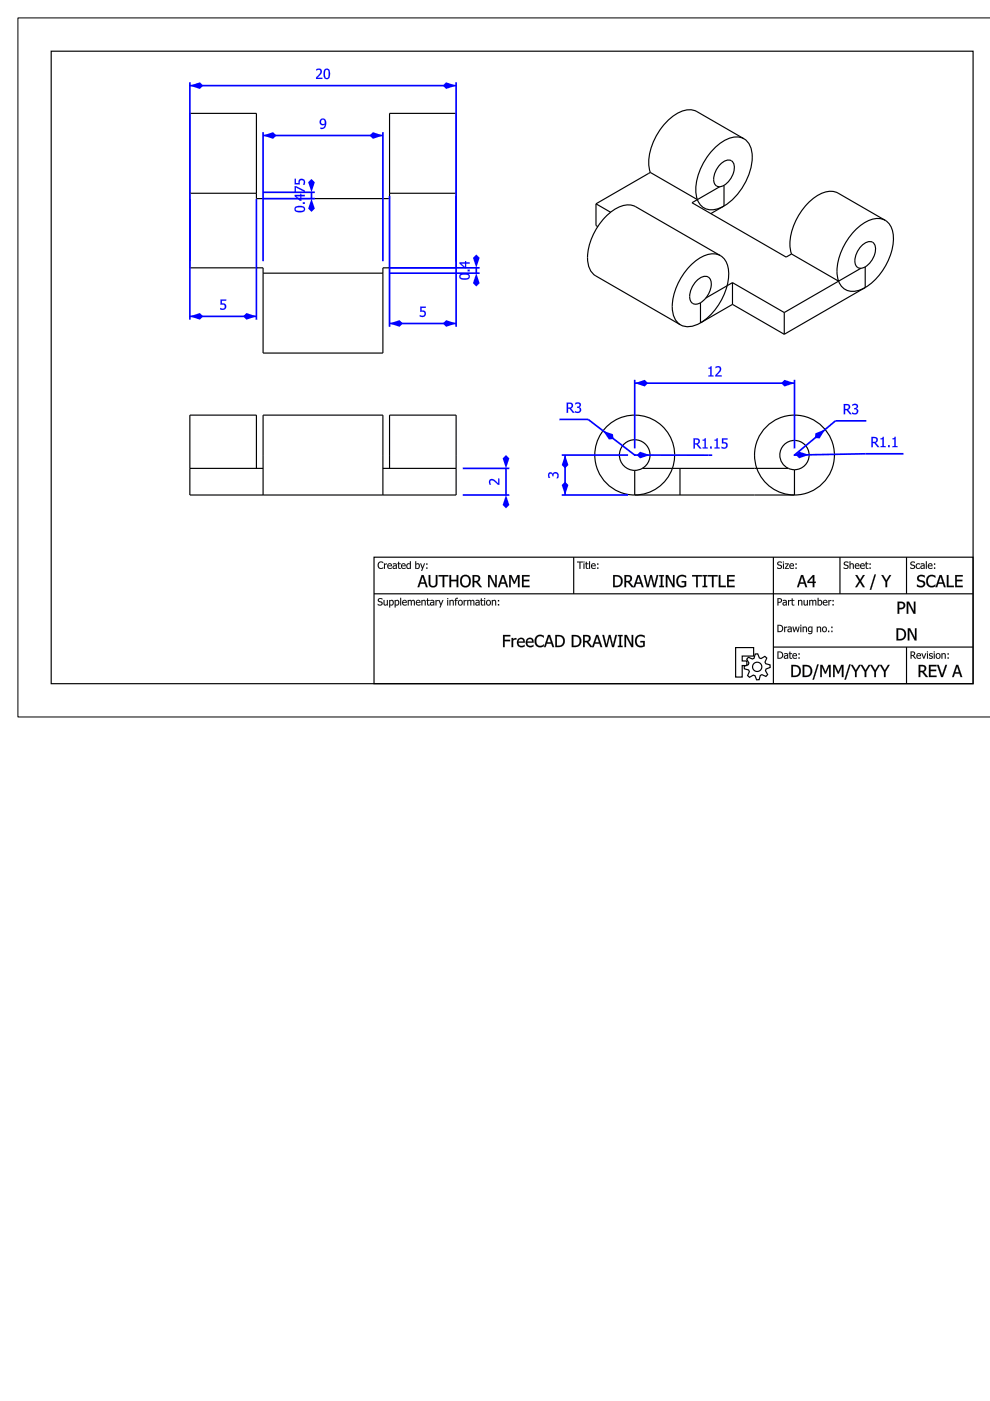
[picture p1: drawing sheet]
<svg xmlns="http://www.w3.org/2000/svg" width="210mm" height="297mm" viewBox="0 0 210 297" stroke-linecap="round" stroke-linejoin="round" font-family="sans-serif">
<g fill="none" stroke="#000" stroke-width=".25">
<path d="M10.9 10.9h195.4v134.1h-195.4zM137.9 36.6l10 5.7M137.9 36.6l-11.5 6.6M152.6 39.6l-5.9 3.4 20 11.5 1.1-.7M153.5 39.3a4.4 4.4 0 0 0 2-4.7 1.43 1.43 0 0 0-2.4-.1 4.4 4.4 0 0 0-1.6 4.4l.5 .5 .6 .2M153.5 39.3l-.9 .3M153.5 39.3v4.4M157.7 29.4a4.7 4.7 0 0 1 1.7 5 13.4 13.4 0 0 1-5.9 9.3M157.7 29.4a4.6 4.6 0 0 0-5.1 1.1 12.7 12.7 0 0 0-5 11l.3 .8M157.7 29.4l-9.9-5.7a4.6 4.6 0 0 0-5.2 1 12.7 12.7 0 0 0-4.9 11.1l.2 .8M40.3 41v-17h14.1v17M40.3 41v15.8h15.5v1.1"/>
<path d="M40.3 41h14.1M54.4 41v1.1h28.2v-1.1M55.8 57.9v17h25.4v-17M55.8 57.9h25.4M82.6 41v-17h14.1v17M82.6 41h14.1M96.7 41v15.8h-15.5v1.1M126.4 43.2v4.6l.3 .2M126.4 43.2l3.1 1.8M147.9 42.3a3.3 3.3 0 0 0 4.8 1.8l.8-.4M152.8 54.2a5 5 0 0 1 1.6 5.4 13.5 13.5 0 0 1-5.9 8.9M152.8 54.2a4.6 4.6 0 0 0-5 .9 12.6 12.6 0 0 0-5.1 11.4 3.7 3.7 0 0 0 1.6 2.4"/>
<path d="M152.8 54.2l-18-10.4a4.6 4.6 0 0 0-5 .9 12.6 12.6 0 0 0-5.1 11.4 3.7 3.7 0 0 0 1.6 2.4l18 10.4M153.5 43.7l-2.8 1.6M155.3 59.9l11 6.4M155.3 59.9l-5.6 3.3M155.3 59.9v4.6M167.8 53.8l10 5.8M177.8 59.6a3.3 3.3 0 0 0 4.8 1.8l.8-.4M177.8 59.6l-11.5 6.7M182.5 56.9l-4.7 2.7M183.4 56.6l-.9 .3M183.4 56.6a4.4 4.4 0 0 0 2.1-4.7 1.43 1.43 0 0 0-2.5-.1 4.4 4.4 0 0 0-1.6 4.4l.5 .5 .6 .2M183.4 56.6v4.4"/>
<path d="M187.7 46.7l-10-5.8a4.6 4.6 0 0 0-5 1 12.7 12.7 0 0 0-5.1 11.2l.2 .7M187.7 46.7a4.6 4.6 0 0 0-5 .9 12.7 12.7 0 0 0-5.1 11.2l.2 .8M187.7 46.7a4.6 4.6 0 0 1 1.7 4.8 13.4 13.4 0 0 1-6 9.5M148.5 68.5a4.3 4.3 0 0 1-4.2 .4M148.5 64.2v4.3M149.7 63.2l-1.2 1M149.7 63.2a3.8 3.8 0 0 0 .7-4.3 1.67 1.67 0 0 0-2.3 .3 4.3 4.3 0 0 0-1.6 4.7 1.36 1.36 0 0 0 2 .3M155.3 64.5l11 6.4M155.3 64.5l-6.8 4M166.3 66.3v4.6M183.4 61l-17.1 9.9M40.3 99.3v-11.3h14.1v11.3"/>
<path d="M40.3 99.3v5.7h56.4v-5.7M40.3 99.3h15.5M81.2 99.3h15.5M82.6 99.3v-11.3h14.1v11.3M134.6 99.7v5.3M136.2 99.3l-.8 .3-.8 .1M136.2 99.3a3.2 3.2 0 0 0 .5-5.3 3.2 3.2 0 0 0-5.2 1.4 3.2 3.2 0 0 0 3.1 4.3M136.2 99.3h31M144.2 99.3v5.7M167.2 99.3l1.2 .3M167.2 99.3a3.1 3.1 0 0 1-.9-5.1 3.1 3.1 0 0 1 5 1.1 3.1 3.1 0 0 1-2.9 4.3M168.4 99.6v5.4"/>
<path d="M55.8 105v-17h25.4v17M79.3 118.1h127v26.9h-127zM121.6 118.1v7.8M134.6 105h33.8M164 118.1v26.9M178.1 118.1v7.8M192.2 118.1v7.8M79.3 125.9h127M156 137.3h3.8v1.8h-2.4v1h.9v1h-.9v2.4h-1.4zM158.7 139.4l.8 .3 .4-.1 .2-.9 .6-.1 .3 .9 .4 .1 .8-.4 .4 .3-.4 .9 .2 .3 .9 .3v.5l-.9 .3-.1 .4 .5 .8-.4 .4-.9-.4-.3 .2-.2 .9h-.6l-.3-.8-.4-.2-.8 .5-.4-.4 .4-.8-.2-.4-.9-.2v-.5l.9-.4 .1-.3-.5-.8zM164 137.2h42.3M192.2 137.2v7.8"/>
<circle cx="134.6" cy="96.5" r="8.5"/>
<circle cx="168.4" cy="96.5" r="8.5"/>
<circle cx="160.5" cy="141.4" r=".99"/>
</g>
<g fill="#000">
<path d="M80.2 126.9l.7-.1 .2 .1v.2a.35 .35 0 0 0-.5-.2 .35 .35 0 0 0-.2 .5l.1 .1a.51 .51 0 0 1 .6 .6 .51 .51 0 0 1-.8 .3l-.2-.1v-.3a.42 .42 0 0 0 .5 .2 .42 .42 0 0 0 .3-.4 .6 .6 0 0 1-.6-.2 .6 .6 0 0 1-.1-.7zM81.3 127.2h.2v.9l.2 .1 .3-.1v-.9h.2v1.2h-.2v-.2l-.3 .2-.3-.1zM82.5 127.2l.2 .1a.57 .57 0 0 1 .9 .4 .57 .57 0 0 1-.7 .7l-.2-.1v.5h-.2zM82.7 127.5v.7a.39 .39 0 0 0 .6-.3 .39 .39 0 0 0-.5-.5zM83.7 127.2l.2 .1a.57 .57 0 0 1 .8 .4 .57 .57 0 0 1-.6 .7l-.2-.1v.5h-.2zM83.9 127.5v.7a.39 .39 0 0 0 .6-.3 .39 .39 0 0 0-.6-.5zM84.9 126.8h.1v1.6h-.1zM85.4 127.4a.49 .49 0 0 1 .6-.2 .49 .49 0 0 1 .3 .6h-.8a.46 .46 0 0 0 .3 .4 .46 .46 0 0 0 .4-.1v.2a.64 .64 0 0 1-.8-.1 .64 .64 0 0 1 0-.8zM85.5 127.4v.3h.6l-.2-.3zM86.5 127.2h.1v.1a.36 .36 0 0 1 .7 .1l.2-.2 .4 .1 .1 1.1h-.2v-.7a.24 .24 0 0 0-.2-.3 .24 .24 0 0 0-.3 .2v.8h-.2v-.9l-.2-.1-.3 .1v.9h-.1zM88.3 127.4a.49 .49 0 0 1 .6-.2 .49 .49 0 0 1 .3 .6h-.8a.46 .46 0 0 0 .3 .4 .46 .46 0 0 0 .4-.1v.2a.64 .64 0 0 1-.8-.1 .64 .64 0 0 1 0-.8zM88.4 127.4v.3h.6l-.2-.3zM89.4 127.2h.2v.1a.4 .4 0 0 1 .4-.1 .4 .4 0 0 1 .3 .4v.8h-.2v-.9l-.3-.1-.2 .1v.9h-.2zM90.6 126.9h.1v.3h.4v.2h-.4l.1 .7 .3 .1a.27 .27 0 0 1-.3 .2 .27 .27 0 0 1-.2-.2v-.8h-.2zM91.4 127.9a.26 .26 0 0 0 .1 .3 .26 .26 0 0 0 .4-.1v-.3zM91.3 127.2l.7 .1 .1 1.1-.2-.2a.42 .42 0 0 1-.6 .1 .42 .42 0 0 1-.1-.5 .42 .42 0 0 1 .5-.2h.2l-.1-.2h-.5zM92.3 127.2h.2v.2l.5-.2v.2l-.5 .2v.8h-.2zM93 127.2h.2l.3 .9 .3-.9h.2l-.6 1.6h-.2l.2-.5zM94.8 127.2h.2v1.2h-.2zM94.8 126.8h.2v.2h-.2zM95.3 127.2h.2v.1a.4 .4 0 0 1 .5-.1 .4 .4 0 0 1 .2 .4v.8h-.2v-.9l-.2-.1-.3 .1v.9h-.2zM96.6 126.9l.5-.1v.1l-.4 .2v.1h.3v.2h-.3v1h-.2v-1l-.1-.2h.1zM97.2 127.3a.55 .55 0 0 1 .8 .1 .55 .55 0 0 1-.1 .8 .55 .55 0 0 1-.8-.1zM97.4 127.5a.41 .41 0 0 0-.1 .5 .41 .41 0 0 0 .5 .1 .41 .41 0 0 0 .1-.5 .41 .41 0 0 0-.5-.1zM98.3 127.2h.2v.2l.4-.2v.2l-.4 .2v.8h-.2zM99.1 127.2h.2v.1a.36 .36 0 0 1 .6 .1l.2-.2 .4 .1 .1 1.1h-.2v-.7a.24 .24 0 0 0-.2-.3 .24 .24 0 0 0-.3 .2v.8h-.2v-.9l-.2-.1-.2 .1v.9h-.2zM101 127.9a.26 .26 0 0 0 .2 .3 .26 .26 0 0 0 .3-.1v-.3zM100.9 127.2l.7 .1 .1 1.1-.2-.2a.42 .42 0 0 1-.6 .1 .42 .42 0 0 1-.1-.5 .42 .42 0 0 1 .5-.2h.2l-.1-.2h-.5zM102 126.9h.2v.3h.3v.2h-.3v.7l.3 .1a.27 .27 0 0 1-.2 .2 .27 .27 0 0 1-.3-.2v-.8h-.2zM102.7 127.2h.1v1.2h-.1zM102.6 126.8h.3v.2h-.3zM103.2 127.3a.55 .55 0 0 1 .8 .1 .55 .55 0 0 1-.1 .8 .55 .55 0 0 1-.8-.1zM103.3 127.5a.41 .41 0 0 0-.1 .5 .41 .41 0 0 0 .6 .1 .41 .41 0 0 0 .1-.5 .41 .41 0 0 0-.6-.1zM104.3 127.2h.2v.1a.4 .4 0 0 1 .4-.1 .4 .4 0 0 1 .3 .4v.8h-.2v-.9l-.2-.1-.3 .1v.9h-.2zM105.6 127.2h.2v.3h-.2zM105.6 128.1h.2v.3h-.2z"/>
<path d="M80.2 126.9l.2-.1a.41 .41 0 0 1 .5 0 .41 .41 0 0 1 .2 .4 .34 .34 0 0 0-.5-.3 .34 .34 0 0 0-.2 .5l.1 .1a.52 .52 0 0 1 .6 .4 .52 .52 0 0 1-.5 .6 .52 .52 0 0 1-.5-.5 .37 .37 0 0 0 .5 .3 .37 .37 0 0 0 .2-.5l-.5-.2a.42 .42 0 0 1-.1-.7zM80.3 126.9l-.2 .3 .1 .3 .5 .2a.25 .25 0 0 1 .2 .3 .25 .25 0 0 1-.2 .2l-.6-.2v.3l.2 .1 .7-.1a.42 .42 0 0 0-.2-.8 .36 .36 0 0 1-.5-.1 .36 .36 0 0 1 .2-.5 .36 .36 0 0 1 .5 .2h.1v-.2l-.2-.1zM81.3 127.2h.2l.1 .9 .1 .1 .3-.1v-.9h.2v1.2h-.2v-.2l-.3 .2-.3-.1zM81.3 127.2l.1 1.1 .4 .1 .2-.2v.2h.2v-1.2h-.2v.9l-.3 .1-.2-.1v-.9zM82.5 127.2h.2v.1a.53 .53 0 0 1 .8 .1 .53 .53 0 0 1-.1 .7 .47 .47 0 0 1-.7 .2v.5h-.2zM82.5 127.2v1.6h.2v-.5a.55 .55 0 0 0 .8-.4 .55 .55 0 0 0-.7-.6zM82.7 127.5v.6a.38 .38 0 0 0 .6-.2 .38 .38 0 0 0-.5-.4zM82.7 127.5a.37 .37 0 0 1 .5-.1 .37 .37 0 0 1 .1 .6l-.2 .2h-.4zM83.7 127.2h.2v.1a.53 .53 0 0 1 .7 .1 .53 .53 0 0 1 0 .7 .47 .47 0 0 1-.7 .2v.5h-.2zM83.7 127.2v1.6h.2v-.5a.55 .55 0 0 0 .8-.4 .55 .55 0 0 0-.7-.6zM83.9 127.5v.6a.38 .38 0 0 0 .5-.2 .38 .38 0 0 0-.4-.4zM83.9 127.5a.37 .37 0 0 1 .5-.1 .37 .37 0 0 1 0 .6l-.1 .2h-.4zM84.8 126.8h.3v1.6h-.3zM84.9 126.8v1.6h.1v-1.6zM85.4 127.3a.5 .5 0 0 1 .6-.1 .5 .5 0 0 1 .3 .6h-.8a.45 .45 0 0 0 .7 .3 .52 .52 0 0 1-.6 .3 .52 .52 0 0 1-.4-.6zM85.4 127.4a.6 .6 0 0 0-.1 .7 .6 .6 0 0 0 .8 .3l.1-.1v-.2l-.1 .1a.4 .4 0 0 1-.5 0 .4 .4 0 0 1-.1-.4l.7-.1a.47 .47 0 0 0-.2-.5 .47 .47 0 0 0-.6 .2zM85.5 127.4v.3h.6l-.2-.3zM85.5 127.4h.4l.2 .3h-.7zM86.4 127.2h.3l-.1 .1a.37 .37 0 0 1 .7 .1l.3-.2 .3 .1 .1 1.1h-.2l-.1-.9-.1-.1-.3 .1v.9h-.2v-.9l-.2-.1-.3 .1 .1 .9h-.3zM86.5 127.2v1.2h.1v-.9l.3-.1 .2 .1v.9h.2v-.9l.3-.1 .2 .1v.9h.2l-.1-1.1-.4-.1-.2 .2a.35 .35 0 0 0-.7 0v-.2zM88.3 127.3a.5 .5 0 0 1 .6-.1 .5 .5 0 0 1 .3 .6h-.8a.45 .45 0 0 0 .7 .3 .52 .52 0 0 1-.6 .3 .52 .52 0 0 1-.4-.6zM88.3 127.4a.6 .6 0 0 0-.1 .7 .6 .6 0 0 0 .8 .3l.1-.1v-.2l-.1 .1a.4 .4 0 0 1-.5 0 .4 .4 0 0 1-.1-.4l.7-.1a.47 .47 0 0 0-.2-.5 .47 .47 0 0 0-.6 .2zM88.4 127.4v.3h.6l-.2-.3zM88.4 127.4h.4l.2 .3h-.7zM89.3 127.2h.3v.1a.4 .4 0 0 1 .4-.1 .4 .4 0 0 1 .3 .4v.8h-.2l-.1-.9-.2-.1-.2 .1v.9h-.3zM89.4 127.2v1.2h.2l-.1-.9 .3-.1 .3 .1v.9h.2v-.8a.39 .39 0 0 0-.3-.4 .39 .39 0 0 0-.5 .2l.1-.2zM90.5 126.9h.3l-.1 .3h.4v.2h-.4l.1 .7 .3 .1v.2a.4 .4 0 0 1-.6-.4l.1-.6h-.2zM90.6 126.9l-.2 .5h.2v.6a.38 .38 0 0 0 .5 .3v-.1l-.4-.1v-.7h.4v-.2h-.4v-.3zM91.4 127.9a.25 .25 0 0 0 .1 .3 .25 .25 0 0 0 .4-.1v-.3zM91.4 127.9l.5-.1v.3a.27 .27 0 0 1-.4 .1 .27 .27 0 0 1-.1-.3zM91.2 127.2h.4a.39 .39 0 0 1 .5 .4v.8h-.2v-.2l-.2 .1a.38 .38 0 0 1-.5-.1 .38 .38 0 0 1 .2-.5l.5-.1a.35 .35 0 0 0-.3-.3 .35 .35 0 0 0-.3 .1zM91.3 127.2v.2h.5l.1 .2a.47 .47 0 0 0-.6 .1 .47 .47 0 0 0 0 .6l.3 .1 .3-.2v.2h.2l-.1-1.1zM92.3 127.2h.2v.2l.5-.2v.2l-.5 .2v.8h-.2zM92.3 127.2v1.2h.2v-.9l.5-.1v-.2l-.5 .2v-.2zM93 127.2h.2l.3 .9 .3-.9h.2l-.6 1.6h-.2l.2-.5zM93 127.2l.4 1.1-.2 .5h.2l.6-1.6h-.2l-.3 .9-.3-.9zM94.8 127.2h.2v1.2h-.2zM94.8 127.2v1.2h.2v-1.2zM94.8 126.8h.2v.2h-.2zM94.8 126.8v.2h.2v-.2zM95.3 127.2h.2v.1a.4 .4 0 0 1 .5-.1 .4 .4 0 0 1 .2 .4v.8h-.2v-.9l-.2-.1-.3 .1v.9h-.2zM95.3 127.2v1.2h.2v-.9l.3-.1 .2 .1v.9h.2v-.8a.39 .39 0 0 0-.3-.4 .39 .39 0 0 0-.4 .2v-.2zM96.6 126.9l.5-.1v.2l-.4 .1v.1h.3v.2h-.3v1h-.2v-1h-.1zM96.6 126.9l-.1 .3h-.1v.2h.1v1h.2v-1h.3v-.2h-.3v-.1l.4-.2v-.1zM97 127.8a.58 .58 0 0 1 1.1 0 .58 .58 0 0 1-1.1 0zM97.2 127.4a.59 .59 0 0 0 0 .8 .59 .59 0 0 0 .8 0 .59 .59 0 0 0 0-.9l-.4-.1zM97.4 127.5a.4 .4 0 0 0-.1 .5 .4 .4 0 0 0 .5 .1 .4 .4 0 0 0 .1-.5 .4 .4 0 0 0-.5-.1zM97.4 127.5a.38 .38 0 0 1 .5 .3 .38 .38 0 0 1-.5 .3zM98.3 127.2h.2v.2l.4-.2v.2l-.4 .2v.8h-.2zM98.3 127.2v1.2h.2v-.9l.4-.1v-.2l-.4 .2v-.2zM99.1 127.2h.2v.1a.37 .37 0 0 1 .6 .1l.3-.2 .3 .1 .1 1.1h-.2v-.9l-.2-.1-.3 .1v.9h-.2v-.9l-.2-.1-.2 .1v.9h-.2zM99.1 127.2v1.2h.2v-.9l.2-.1 .2 .1v.9h.2v-.9l.3-.1 .2 .1v.9h.2l-.1-1.1-.4-.1-.2 .2a.35 .35 0 0 0-.6 0v-.2zM101 127.9a.25 .25 0 0 0 .2 .3 .25 .25 0 0 0 .3-.1v-.3zM101 127.9l.5-.1v.3a.27 .27 0 0 1-.4 .1 .27 .27 0 0 1-.1-.3zM100.9 127.2h.3a.39 .39 0 0 1 .5 .4v.8h-.2v-.2l-.1 .1a.38 .38 0 0 1-.6-.1 .38 .38 0 0 1 .2-.5l.5-.1a.35 .35 0 0 0-.3-.3 .35 .35 0 0 0-.3 .1zM100.9 127.2v.2h.5l.1 .2a.47 .47 0 0 0-.6 .1 .47 .47 0 0 0 0 .6l.3 .1 .3-.2v.2h.2l-.1-1.1zM102 126.9h.2v.3h.3v.2h-.3v.7l.3 .1v.2a.4 .4 0 0 1-.5-.4v-.6h-.2zM102 126.9l-.2 .5h.2v.6a.38 .38 0 0 0 .5 .3v-.1l-.3-.1-.1-.7h.4v-.2h-.4l.1-.3zM102.6 127.2h.3v1.2h-.3zM102.7 127.2v1.2h.1v-1.2zM102.6 126.8h.3v.2h-.3zM102.6 126.8v.2h.3v-.2zM102.9 127.8a.6 .6 0 0 1 1.2 0 .6 .6 0 0 1-1.2 0zM103.2 127.4a.59 .59 0 0 0-.1 .8 .59 .59 0 0 0 .9 0 .59 .59 0 0 0-.1-.9l-.3-.1zM103.3 127.5a.4 .4 0 0 0-.1 .5 .4 .4 0 0 0 .6 .1 .4 .4 0 0 0 .1-.5 .4 .4 0 0 0-.6-.1zM103.3 127.5a.38 .38 0 0 1 .6 .3 .38 .38 0 0 1-.6 .3zM104.3 127.2h.2v.1a.4 .4 0 0 1 .4-.1 .4 .4 0 0 1 .3 .4v.8h-.2v-.9l-.2-.1-.3 .1v.9h-.2zM104.3 127.2v1.2h.2v-.9l.3-.1 .2 .1v.9h.2v-.8a.39 .39 0 0 0-.3-.4 .39 .39 0 0 0-.4 .2v-.2zM105.6 127.2h.2v.3h-.2zM105.6 127.2v.3h.2v-.3zM105.6 128.1h.2v.3h-.2zM105.6 128.1v.3h.2v-.3z"/>
<path d="M80.3 119.3l.6-.2 .3 .1v.2a.57 .57 0 0 0-.8 0 .57 .57 0 0 0 0 .8 .57 .57 0 0 0 .8 .1v.2a.79 .79 0 0 1-1-.2 .79 .79 0 0 1 .1-1zM81.4 119.5h.2v.1l.4-.1v.2l-.4 .1v.8h-.2zM82.2 119.6a.49 .49 0 0 1 .7-.1 .49 .49 0 0 1 .2 .5h-.8a.46 .46 0 0 0 .3 .4 .46 .46 0 0 0 .5-.1v.2a.64 .64 0 0 1-.8-.1 .64 .64 0 0 1-.1-.8zM82.4 119.7l-.1 .2h.6l-.1-.3zM83.5 120.1a.26 .26 0 0 0 .1 .4 .26 .26 0 0 0 .3-.2v-.3zM83.3 119.5l.8 .1v1l-.2-.1a.42 .42 0 0 1-.5 .1 .42 .42 0 0 1-.2-.6 .42 .42 0 0 1 .6-.1l.1-.1v-.2l-.6 .1zM84.4 119.1h.2v.4h.4v.1h-.4v.8h.4a.27 .27 0 0 1-.3 .2 .27 .27 0 0 1-.3-.2v-.8h-.1zM85.2 119.6a.49 .49 0 0 1 .6-.1 .49 .49 0 0 1 .2 .5h-.8a.46 .46 0 0 0 .3 .4 .46 .46 0 0 0 .5-.1v.2a.64 .64 0 0 1-.8-.1 .64 .64 0 0 1 0-.8zM85.3 119.7l-.1 .2h.6l-.1-.3zM86.3 119.6l.2-.2 .4 .1v-.5h.2v1.6l-.2-.1a.51 .51 0 0 1-.7 0 .51 .51 0 0 1 0-.7zM86.4 119.7a.39 .39 0 0 0-.1 .5 .39 .39 0 0 0 .5 .2l.1-.7zM88.2 119.7v.7a.39 .39 0 0 0 .6-.3 .39 .39 0 0 0-.5-.4zM88 119h.2v.6a.57 .57 0 0 1 .9 .4 .57 .57 0 0 1-.7 .6h-.4zM89.1 119.5h.2l.3 .8 .3-.8h.2l-.6 1.5h-.2l.2-.4zM90.4 119.5h.2v.2h-.2zM90.4 120.3h.2v.3h-.2z"/>
<path d="M80.3 119.2l.5-.2 .5 .2v.2l-.5-.2-.4 .2a.6 .6 0 0 0-.1 .8 .6 .6 0 0 0 .8 .2l.2-.2v.3l-.3 .1a.79 .79 0 0 1-.9-.4 .79 .79 0 0 1 .2-1zM80.3 119.3a.78 .78 0 0 0-.1 1 .78 .78 0 0 0 1 .2v-.2l-.4 .2-.4-.2a.6 .6 0 0 1-.1-.9 .6 .6 0 0 1 .9 0v-.2l-.2-.1h-.4zM81.4 119.4h.2v.2l.4-.2v.3l-.4 .1v.8h-.2zM81.4 119.5v1.1h.2v-.8l.4-.1v-.2l-.4 .1v-.1zM82.2 119.6a.5 .5 0 0 1 .7-.1 .5 .5 0 0 1 .2 .6l-.8-.1a.45 .45 0 0 0 .8 .3 .52 .52 0 0 1-.7 .4 .52 .52 0 0 1-.3-.7zM82.3 119.6a.6 .6 0 0 0-.1 .8 .6 .6 0 0 0 .7 .2l.2-.1v-.2l-.2 .1a.4 .4 0 0 1-.4 0 .4 .4 0 0 1-.2-.4l.8-.1a.47 .47 0 0 0-.3-.5 .47 .47 0 0 0-.5 .2zM82.4 119.7l-.1 .2h.6l-.1-.3zM82.4 119.7l.4-.1 .1 .3h-.6zM83.5 120.1a.25 .25 0 0 0 .1 .4 .25 .25 0 0 0 .3-.2v-.3zM83.5 120.1l.5-.1v.3a.27 .27 0 0 1-.4 .2 .27 .27 0 0 1-.1-.4zM83.3 119.5l.4-.1a.39 .39 0 0 1 .5 .4v.8h-.3v-.1l-.1 .1a.38 .38 0 0 1-.5-.1 .38 .38 0 0 1 .1-.6l.5-.1a.35 .35 0 0 0-.2-.2 .35 .35 0 0 0-.4 .1zM83.3 119.5v.2l.5-.1 .1 .3a.47 .47 0 0 0-.5 0 .47 .47 0 0 0-.1 .6l.3 .1 .4-.1-.1 .1h.2v-1zM84.4 119.1h.2v.4l.4-.1v.2h-.4v.7l.4 .1v.2a.4 .4 0 0 1-.6-.3v-.7h-.1zM84.4 119.1l-.1 .5h.1v.7a.38 .38 0 0 0 .6 .3v-.2l-.4-.1v-.7h.4v-.1h-.4v-.4zM85.2 119.6a.5 .5 0 0 1 .6-.1 .5 .5 0 0 1 .2 .6l-.8-.1a.45 .45 0 0 0 .8 .3 .52 .52 0 0 1-.6 .4 .52 .52 0 0 1-.4-.7zM85.2 119.6a.6 .6 0 0 0-.1 .8 .6 .6 0 0 0 .7 .2l.2-.1v-.2l-.2 .1a.4 .4 0 0 1-.4 0 .4 .4 0 0 1-.2-.4l.8-.1a.47 .47 0 0 0-.3-.5 .47 .47 0 0 0-.5 .2zM85.3 119.7l-.1 .2h.6l-.1-.3zM85.3 119.7l.4-.1 .1 .3h-.6zM86.3 119.6l.2-.2 .4 .1v-.5h.2v1.6h-.2v-.1l-.4 .1-.2-.1-.2-.5zM86.3 119.6a.55 .55 0 0 0-.2 .7 .55 .55 0 0 0 .7 .3l.1-.1v.1h.2v-1.6h-.2v.5l-.4-.1zM86.4 119.7a.38 .38 0 0 0-.1 .5 .38 .38 0 0 0 .5 .2l.1-.7zM86.4 119.7h.5v.6a.38 .38 0 0 1-.5 .1 .38 .38 0 0 1 0-.6zM88.2 119.7v.7a.38 .38 0 0 0 .6-.3 .38 .38 0 0 0-.5-.4zM88.2 119.7a.34 .34 0 0 1 .4-.1 .34 .34 0 0 1 .2 .4 .38 .38 0 0 1-.1 .4 .38 .38 0 0 1-.5 0zM88 119h.2v.6a.49 .49 0 0 1 .7-.1 .49 .49 0 0 1 .1 .7 .48 .48 0 0 1-.8 .4h-.2zM88 119v1.6l.2-.1a.56 .56 0 0 0 .8-.4 .56 .56 0 0 0-.6-.6l-.2 .1v-.6zM89.1 119.4h.2l.3 .9 .3-.9h.2l-.6 1.6h-.2l.2-.4zM89.1 119.5l.4 1.1-.2 .4h.2l.6-1.5h-.2l-.3 .8-.3-.8zM90.4 119.4h.2v.4h-.2zM90.4 119.5v.2h.2v-.2zM90.4 120.3h.2v.3h-.2zM90.4 120.3v.3h.2v-.3z"/>
<path d="M89.4 121.9h.4l.9 2.6h-.4l-.2-.7h-1l-.2 .7h-.4zM89.4 121.9l-.9 2.6h.4l.2-.7h1l.2 .7h.4l-.9-2.6zM89.6 122.3l-.4 1.2h.8zM89.6 122.2l.4 1.3h-.8zM90.9 121.9h.3v1.6a.6 .6 0 0 0 .4 .7 .6 .6 0 0 0 .7-.2l.1-2.1h.4v1.6a.95 .95 0 0 1-1 1.1 .95 .95 0 0 1-.9-1.1zM90.9 121.9v1.8l.2 .6a1.18 1.18 0 0 0 1.4 0l.2-.6v-1.8h-.3l-.1 2.1a.65 .65 0 0 1-1 0l-.1-2.1zM93 121.9h2.1v.3h-.9v2.3h-.4l.1-2.3h-.9zM93 121.9v.3h.9v2.3h.3v-2.3h.9v-.3zM95.3 121.9h.4v1h1.1v-1h.4v2.6h-.4v-1.3h-1.2l.1 1.3h-.4zM95.3 121.9v2.6h.3v-1.3h1.2v1.3h.4v-2.6h-.4v1h-1.2v-1zM97.8 122.2a1.22 1.22 0 0 1 1.6-.1 1.22 1.22 0 0 1 .4 1.5l-.3 .6a1.17 1.17 0 0 1-1.7 0l-.3-1zM97.9 122.2a1.48 1.48 0 0 0 .6 2.3 1.34 1.34 0 0 0 1.3-.8 1.34 1.34 0 0 0-.3-1.5 1.17 1.17 0 0 0-1.6 0zM98.1 122.4a1.29 1.29 0 0 0 .4 1.8 1.01 1.01 0 0 0 .9-.5 1.01 1.01 0 0 0-.1-1.1 .74 .74 0 0 0-1.2-.2zM98.2 122.3a.73 .73 0 0 1 1.1 .1 1.33 1.33 0 0 1-.4 1.8 1.04 1.04 0 0 1-1-.5 1.04 1.04 0 0 1 .1-1.1zM100.2 121.9l1.3 .2a.7 .7 0 0 1 .2 1l-.4 .3 .9 1.1h-.5l-.8-1h-.4l.1 1h-.4zM100.2 121.9v2.6h.3v-1h.4l.8 1h.5l-1-1.1a.74 .74 0 0 0 .6-.9 .74 .74 0 0 0-.9-.6zM100.5 122.2v1a.58 .58 0 0 0 .8-.1 .58 .58 0 0 0 0-.7zM100.5 122.2h.4a.49 .49 0 0 1 .5 .3 .49 .49 0 0 1-.1 .6l-.8 .1zM103.5 121.9h.5l1 2.1v-2.1h.3v2.6h-.4l-1.1-2.2v2.2h-.3zM103.5 121.9v2.6h.3v-2.2l1.1 2.2h.4v-2.6h-.3v2.1l-1-2.1zM106.4 121.9h.5l.8 2.6h-.4l-.2-.7h-1l-.2 .7h-.4zM106.4 121.9l-.8 2.6h.3l.2-.7h1l.3 .7h.3l-.8-2.6zM106.6 122.3l-.4 1.2h.8zM106.6 122.2l.5 1.3h-.9zM107.9 121.9h.5l.7 1.5 .6-1.5h.5v2.6h-.4v-2.2l-.6 1.5h-.3l-.6-1.5v2.2h-.4zM108 121.9v2.6h.3v-2.2l.6 1.5h.3l.6-1.5v2.2h.4v-2.6h-.5l-.6 1.5-.7-1.5zM110.7 121.9h1.6v.3h-1.3v.7h1.2v.3h-1.2v1h1.3v.3h-1.6zM110.7 121.9v2.6h1.6v-.3h-1.3v-1h1.2v-.3h-1.2v-.7h1.3v-.3z"/>
<path d="M89.4 121.9h.4l.9 2.6h-.4l-.2-.7h-1l-.2 .7h-.4zM89.6 122.3l-.4 1.2h.8zM90.9 121.9h.3v1.6a.6 .6 0 0 0 .6 .8 .6 .6 0 0 0 .6-.8v-1.6h.3v1.6a.93 .93 0 0 1-.9 1 .93 .93 0 0 1-.9-1zM93 121.9h2.1v.3h-.9v2.3h-.3v-2.3h-.9zM95.3 121.9h.3v1h1.2v-1h.4v2.6h-.4v-1.3h-1.2v1.3h-.3zM97.9 122.2a1.2 1.2 0 0 1 1.5-.1 1.2 1.2 0 0 1 .4 1.5 1.16 1.16 0 0 1-1.5 .9 1.16 1.16 0 0 1-.7-1.5zM98.2 122.3a1.19 1.19 0 0 0 .5 1.9 1.05 1.05 0 0 0 .8-1.1 1.05 1.05 0 0 0-1-.9zM100.2 121.9h.7a.75 .75 0 0 1 .9 .5 .75 .75 0 0 1-.5 1l.9 1.1h-.5l-.8-1h-.4v1h-.3zM100.5 122.2v1a.57 .57 0 0 0 .8-.1 .57 .57 0 0 0-.1-.8zM103.5 121.9h.5l1 2.1v-2.1h.3v2.6h-.4l-1.1-2.2v2.2h-.3zM106.4 121.9h.5l.8 2.6h-.3l-.3-.7h-1l-.2 .7h-.3zM106.6 122.3l-.4 1.2h.8zM108 121.9h.4l.7 1.5 .6-1.5h.5v2.6h-.4v-2.2l-.6 1.5h-.3l-.6-1.5v2.2h-.3zM110.7 121.9h1.6v.3h-1.3v.7h1.2v.3h-1.2v1h1.3v.3h-1.6z"/>
<path d="M106.7 134.6h1.5v.3h-1.2v.8h1.1v.3h-1.1v1.2h-.3zM108.5 135.3h.3v.3l.7-.3v.3l-.7 .2v1.4h-.3zM109.9 135.5a.82 .82 0 0 1 1-.2 .82 .82 0 0 1 .4 1h-1.4a.76 .76 0 0 0 .5 .6 .76 .76 0 0 0 .8-.2v.4a1.06 1.06 0 0 1-1.3-.2 1.06 1.06 0 0 1 0-1.4zM110.1 135.6l-.2 .4h1.1a.49 .49 0 0 0-.3-.5 .49 .49 0 0 0-.6 .1zM111.7 135.5a.82 .82 0 0 1 1-.2 .82 .82 0 0 1 .4 1h-1.3a.76 .76 0 0 0 .5 .6 .76 .76 0 0 0 .8-.2v.4a1.06 1.06 0 0 1-1.4-.2 1.06 1.06 0 0 1 0-1.4zM112 135.6l-.2 .4h1a.49 .49 0 0 0-.3-.5 .49 .49 0 0 0-.5 .1zM113.7 134.9l.5-.3h.6l.5 .2v.4a.94 .94 0 0 0-1.2-.2 .94 .94 0 0 0-.4 1.2 .89 .89 0 0 0 .7 .7 .89 .89 0 0 0 .9-.3v.4a1.3 1.3 0 0 1-1.7-.1 1.3 1.3 0 0 1-.1-1.7zM116.2 134.6h.4l.9 2.6h-.4l-.2-.7h-1l-.2 .7h-.4zM116.4 135l-.4 1.2h.8zM117.7 134.6a1.81 1.81 0 0 1 1.8 .5 1.31 1.31 0 0 1 .1 1.4 1.31 1.31 0 0 1-1.3 .7h-.6zM118.1 134.9v2a1.03 1.03 0 0 0 1.3-1 1.03 1.03 0 0 0-1.3-1zM121.2 134.6a1.81 1.81 0 0 1 1.8 .5 1.31 1.31 0 0 1 .1 1.4 1.31 1.31 0 0 1-1.3 .7h-.6zM121.6 134.9v2a1.03 1.03 0 0 0 1.3-1 1.03 1.03 0 0 0-1.3-1zM123.6 134.6h.7a.75 .75 0 0 1 .9 .5 .75 .75 0 0 1-.5 1l.9 1.1h-.4l-.8-1h-.4v1h-.4zM124 134.9v1a.57 .57 0 0 0 .8-.1 .57 .57 0 0 0-.2-.8zM126.4 134.6h.4l.9 2.6h-.4l-.2-.7h-1l-.2 .7h-.4zM126.6 135l-.4 1.2h.8zM127.7 134.6h.4l.5 2.2 .5-2.2h.3l.6 2.2 .5-2.2h.3l-.6 2.6h-.4l-.5-2.1-.6 2.1h-.3zM131 134.6h1v.3h-.3v2h.3v.3h-1v-.3h.3v-2h-.3zM132.4 134.6h.5l1 2.1v-2.1h.3v2.6h-.3l-1.2-2.2v2.2h-.3zM135 134.9l.5-.3h.6l.6 .2v.4a1.01 1.01 0 0 0-1.7 .5 1.01 1.01 0 0 0 1.4 1.2v-.7h-.6v-.3h.9v1.1a1.36 1.36 0 0 1-1.8-.2 1.36 1.36 0 0 1 .1-1.9z"/>
<path d="M106.6 134.6h1.6v.3h-1.2v.8l1.2-.1v.4h-1.2v1.2h-.4zM106.7 134.6v2.6h.3v-1.3l1.1 .1v-.3h-1.1v-.8h1.2v-.3zM108.4 135.3h.4v.3l.3-.3h.4v.3l-.7 .2v1.4h-.4zM108.5 135.3v1.9h.3v-1.4l.4-.2h.3v-.3l-.7 .3v-.3zM109.8 135.5a.83 .83 0 0 1 1.1-.2 .83 .83 0 0 1 .4 1h-1.4a.79 .79 0 0 0 1.3 .4v.4a1.08 1.08 0 0 1-1.3-.2 1.08 1.08 0 0 1-.1-1.4zM109.9 135.5a1.01 1.01 0 0 0-.2 1.3 1.01 1.01 0 0 0 1.2 .4l.3-.1v-.4l-.2 .2a.66 .66 0 0 1-.8 0 .66 .66 0 0 1-.3-.7l1.3 .1a.8 .8 0 0 0-.3-1 .8 .8 0 0 0-1 .2zM110.1 135.6l-.2 .4h1a.47 .47 0 0 0-.2-.5 .47 .47 0 0 0-.6 .1zM110.1 135.6l.6-.1 .3 .5h-1.1zM111.7 135.5a.83 .83 0 0 1 1.1-.2 .83 .83 0 0 1 .3 1h-1.3a.79 .79 0 0 0 1.3 .4v.4a1.08 1.08 0 0 1-1.4-.2 1.08 1.08 0 0 1 0-1.4zM111.7 135.5a1.01 1.01 0 0 0-.1 1.3 1.01 1.01 0 0 0 1.2 .4l.3-.1v-.4l-.3 .2a.66 .66 0 0 1-.7 0 .66 .66 0 0 1-.3-.7l1.3 .1a.8 .8 0 0 0-.4-1 .8 .8 0 0 0-1 .2zM112 135.6l-.2 .4h1a.47 .47 0 0 0-.3-.5 .47 .47 0 0 0-.5 .1zM111.9 135.6l.7-.1 .2 .5h-1zM113.7 134.9a1.34 1.34 0 0 1 1.6-.1v.4l-.3-.2a.85 .85 0 0 0-1.1 .1h.1a1 1 0 0 0-.2 1.3 1 1 0 0 0 1.2 .4l.3-.2v.4l-.3 .2a1.26 1.26 0 0 1-1.5-.4 1.26 1.26 0 0 1-.1-1.5zM113.7 134.9a1.39 1.39 0 0 0 .8 2.3l.8-.2v-.4l-.2 .2a.9 .9 0 0 1-1.2-.1 1.02 1.02 0 0 1-.2-1.3 1.02 1.02 0 0 1 1.3-.4l.3 .2v-.4l-.3-.2h-.8zM116.2 134.6h.4l.9 2.6h-.4l-.2-.7h-1l-.2 .7h-.4zM116.2 134.6l-.9 2.6h.4l.2-.7h1l.2 .7h.4l-.9-2.6zM116.4 135l-.4 1.2h.8zM116.4 134.9l.4 1.3h-.8zM117.7 134.6a1.72 1.72 0 0 1 1.9 .7 1.3 1.3 0 0 1 0 1.3 1.3 1.3 0 0 1-1.3 .6h-.6zM117.7 134.6v2.6l1.5-.2a1.41 1.41 0 0 0 0-2.2zM118.1 134.9v2a1.02 1.02 0 0 0 1.3-1 1.02 1.02 0 0 0-1.3-1zM118.1 134.9l.9 .2a1.11 1.11 0 0 1 .1 1.6l-1 .2zM121.2 134.6a1.72 1.72 0 0 1 1.9 .7 1.3 1.3 0 0 1 0 1.3 1.3 1.3 0 0 1-1.3 .6h-.6zM121.2 134.6v2.6l1.5-.2a1.41 1.41 0 0 0 0-2.2zM121.6 134.9v2a1.02 1.02 0 0 0 1.3-1 1.02 1.02 0 0 0-1.3-1zM121.6 134.9l.9 .2a1.11 1.11 0 0 1 .1 1.6l-1 .2zM123.6 134.6l1.3 .2a.7 .7 0 0 1 .2 1l-.4 .3 1 1.1h-.5l-.8-1h-.4v1h-.4zM123.6 134.6v2.6h.4v-1h.4l.8 1h.4l-.9-1.1a.74 .74 0 0 0 .5-.9 .74 .74 0 0 0-.9-.6zM124 134.9v1a.58 .58 0 0 0 .7-.1 .58 .58 0 0 0 .1-.7zM124 134.9h.3a.49 .49 0 0 1 .6 .3 .49 .49 0 0 1-.2 .6l-.7 .1zM126.4 134.6h.4l.9 2.6h-.4l-.2-.7h-1l-.2 .7h-.4zM126.4 134.6l-.9 2.6h.4l.2-.7h1l.2 .7h.4l-.9-2.6zM126.6 135l-.4 1.2h.8zM126.6 134.9l.4 1.3h-.8zM127.7 134.6h.4l.5 2.2 .5-2.2h.4l.5 2.2 .5-2.2h.3l-.6 2.6h-.4l-.5-2.1-.5 2.1h-.4zM127.7 134.6l.7 2.6h.3l.6-2.1 .5 2.1h.4l.6-2.6h-.3l-.6 2.2-.5-2.2h-.3l-.5 2.2-.5-2.2zM131 134.6h1v.3h-.3v2h.3v.3h-1v-.3h.3v-2h-.3zM131 134.6v.3h.4v2h-.4v.3h1v-.3h-.3v-2h.3v-.3zM132.4 134.6h.5l1 2.1v-2.1h.4v2.6h-.4l-1.2-2.2v2.2h-.3zM132.4 134.6v2.6h.3v-2.2l1.2 2.2h.3v-2.6h-.3v2.1l-1-2.1zM135 134.9l.5-.3h.6l.6 .2v.4a1.03 1.03 0 0 0-1.4-.1 1.03 1.03 0 0 0-.3 1.3 1.03 1.03 0 0 0 1.4 .4v-.6h-.6v-.3h.9v1.1l-.4 .2a1.33 1.33 0 0 1-1.6-.5 1.33 1.33 0 0 1 .2-1.7zM135 134.9a1.65 1.65 0 0 0 0 2 1.56 1.56 0 0 0 1.7 .1v-1.1h-.9v.3h.6v.7a1.09 1.09 0 0 1-1.2-.2 1.03 1.03 0 0 1-.1-1.3 1.03 1.03 0 0 1 1.2-.4l.4 .2v-.4l-.6-.2h-.6z"/>
<path d="M122.3 119.1h1.3v.2l-.5-.1v1.4h-.2v-1.4l-.6 .1zM122.3 119.1v.1h.6v1.4h.2v-1.4h.5v-.1zM123.7 119.4h.2v1.2h-.2zM123.7 119.5v1.1h.2v-1.1zM123.7 119h.2v.3h-.2zM123.7 119.1v.2h.2v-.2zM124.2 119.1h.2v.4l.4-.1v.2h-.4v.7l.4 .1v.2a.4 .4 0 0 1-.6-.3v-.7h-.1zM124.2 119.1l-.1 .5h.1v.7a.38 .38 0 0 0 .6 .3v-.2l-.4-.1v-.7h.4v-.1h-.4v-.4zM124.9 119h.2v1.6h-.2zM124.9 119v1.6h.2v-1.6zM125.4 119.6a.5 .5 0 0 1 .7-.1 .5 .5 0 0 1 .2 .6l-.8-.1a.45 .45 0 0 0 .8 .3 .52 .52 0 0 1-.6 .4 .52 .52 0 0 1-.4-.7zM125.5 119.6a.6 .6 0 0 0-.1 .8 .6 .6 0 0 0 .7 .2l.2-.1v-.2l-.2 .1a.4 .4 0 0 1-.4 0 .4 .4 0 0 1-.2-.4l.8-.1a.47 .47 0 0 0-.3-.5 .47 .47 0 0 0-.5 .2zM125.6 119.7l-.1 .2h.6l-.1-.3zM125.6 119.7l.4-.1 .1 .3h-.6zM126.6 119.4h.3v.4h-.3zM126.6 119.5v.2h.3v-.2zM126.6 120.3h.3v.3h-.3zM126.6 120.3v.3h.3v-.3z"/>
<path d="M122.3 119.1h1.3v.1h-.5v1.4h-.2v-1.4h-.6zM123.7 119.5h.2v1.1h-.2zM123.7 119.1h.2v.2h-.2zM124.2 119.1h.2v.4h.4v.1h-.4v.8h.4a.27 .27 0 0 1-.3 .2 .27 .27 0 0 1-.3-.2v-.8h-.1zM124.9 119h.2v1.6h-.2zM125.5 119.6a.49 .49 0 0 1 .6-.1 .49 .49 0 0 1 .2 .5h-.8a.46 .46 0 0 0 .3 .4 .46 .46 0 0 0 .5-.1v.2a.64 .64 0 0 1-.8-.1 .64 .64 0 0 1 0-.8zM125.6 119.7l-.1 .2h.6l-.1-.3zM126.6 119.5h.3v.2h-.3zM126.6 120.3h.3v.3h-.3z"/>
<path d="M130 121.9a1.81 1.81 0 0 1 1.8 .5 1.31 1.31 0 0 1 .1 1.4 1.31 1.31 0 0 1-1.3 .7h-.6zM130.3 122.2v2a1.03 1.03 0 0 0 1.4-1 1.03 1.03 0 0 0-1.4-1zM132.4 121.9h.7a.75 .75 0 0 1 .9 .5 .75 .75 0 0 1-.5 1l.9 1.1h-.5l-.8-1h-.4v1h-.3zM132.7 122.2v1a.57 .57 0 0 0 .8-.1 .57 .57 0 0 0-.1-.8zM135.2 121.9h.4l.9 2.6h-.4l-.2-.7h-1l-.2 .7h-.4zM135.4 122.3l-.4 1.2h.8zM136.5 121.9h.3l.6 2.2 .5-2.2h.3l.5 2.2 .5-2.2h.4l-.7 2.6h-.4l-.5-2.1-.5 2.1h-.4zM139.8 121.9h1v.3h-.4v2h.4v.3h-1v-.3h.3v-2h-.3zM141.2 121.9h.5l1 2.1v-2.1h.3v2.6h-.4l-1.1-2.2v2.2h-.3zM143.7 122.2l.6-.3h.6l.6 .2v.4a1.01 1.01 0 0 0-1.8 .5 1.01 1.01 0 0 0 1.4 1.2v-.7h-.6v-.3h1v1.1a1.36 1.36 0 0 1-1.9-.2 1.36 1.36 0 0 1 .1-1.9zM146.7 121.9h2.1v.3h-.9v2.3h-.3v-2.3h-.9zM148.9 121.9h1v.3h-.3v2h.3v.3h-1v-.3h.4v-2h-.4zM150.1 121.9h2.1v.3h-.9v2.3h-.3v-2.3h-.9zM152.4 121.9h.3v2.3h1.2v.3h-1.5zM154.2 121.9h1.6v.3h-1.3v.7h1.2v.3h-1.2v1h1.3v.3h-1.6z"/>
<path d="M130 121.9a1.72 1.72 0 0 1 1.9 .7 1.3 1.3 0 0 1 0 1.3 1.3 1.3 0 0 1-1.3 .6h-.6zM130 121.9v2.6l1.5-.2a1.41 1.41 0 0 0 0-2.2zM130.3 122.2v2a1.02 1.02 0 0 0 1.3-1 1.02 1.02 0 0 0-1.3-1zM130.3 122.2l1 .2a1.11 1.11 0 0 1 0 1.6l-1 .2zM132.4 121.9l1.3 .2a.7 .7 0 0 1 .2 1l-.4 .3 .9 1.1h-.5l-.8-1h-.4l.1 1h-.4zM132.4 121.9v2.6h.3v-1h.4l.8 1h.5l-1-1.1a.74 .74 0 0 0 .6-.9 .74 .74 0 0 0-.9-.6zM132.7 122.2v1a.58 .58 0 0 0 .8-.1 .58 .58 0 0 0 0-.7zM132.7 122.2h.4a.49 .49 0 0 1 .5 .3 .49 .49 0 0 1-.1 .6l-.8 .1zM135.2 121.9h.4l.9 2.6h-.4l-.2-.7h-1l-.2 .7h-.4zM135.2 121.9l-.9 2.6h.4l.2-.7h1l.2 .7h.4l-.9-2.6zM135.4 122.3l-.4 1.2h.8zM135.4 122.2l.4 1.3h-.8zM136.5 121.9h.3l.6 2.2 .5-2.2h.3l.5 2.2 .5-2.2h.4l-.7 2.6h-.4l-.5-2.1-.5 2.1h-.4zM136.5 121.9l.6 2.6h.4l.5-2.1 .5 2.1h.4l.7-2.6h-.4l-.5 2.2-.5-2.2h-.3l-.6 2.2-.5-2.2zM139.8 121.9h1v.3h-.4v2h.4v.3h-1v-.3h.3v-2h-.3zM139.8 121.9v.3h.3v2h-.3v.3h1v-.3h-.4v-2h.4v-.3zM141.2 121.9h.5l1 2.1v-2.1h.3v2.6h-.4l-1.1-2.2v2.2h-.3zM141.2 121.9v2.6h.3v-2.2l1.1 2.2h.4v-2.6h-.3v2.1l-1-2.1zM143.7 122.2l.6-.3h.6l.6 .2v.4a1.03 1.03 0 0 0-1.4-.1 1.03 1.03 0 0 0-.3 1.3 1.03 1.03 0 0 0 1.3 .4v-.6h-.6v-.3h1v1.1l-.4 .2a1.33 1.33 0 0 1-1.6-.5 1.33 1.33 0 0 1 .1-1.7zM143.7 122.2a1.65 1.65 0 0 0 0 2 1.56 1.56 0 0 0 1.8 .1v-1.1h-1v.3h.7l-.1 .7a1.09 1.09 0 0 1-1.1-.2 1.03 1.03 0 0 1-.2-1.4 1.03 1.03 0 0 1 1.3-.3l.4 .2v-.4l-.6-.2h-.6zM146.7 121.9h2.1v.3h-.9l.1 2.3h-.4v-2.3h-.9zM146.7 121.9v.3h.9v2.3h.3v-2.3h.9v-.3zM148.9 121.9h1.1v.3h-.4v2h.4v.3h-1.1v-.3h.4v-2h-.4zM148.9 121.9v.3h.4v2h-.4v.3h1v-.3h-.3v-2h.3v-.3zM150.1 121.9h2.1v.3h-.9v2.3h-.4l.1-2.3h-.9zM150.1 121.9v.3h.9v2.3h.3v-2.3h.9v-.3zM152.4 121.9h.4l-.1 2.3h1.2v.3h-1.5zM152.4 121.9v2.6h1.5v-.3h-1.2v-2.3zM154.1 121.9h1.7v.3h-1.3v.7h1.2v.3h-1.2v1h1.3v.3h-1.7zM154.2 121.9v2.6h1.6v-.3h-1.3v-1h1.2v-.3h-1.2v-.7h1.3v-.3z"/>
<path d="M164.9 119.2l.6-.1h.3l-.1 .3a.35 .35 0 0 0-.4-.2 .35 .35 0 0 0-.2 .5h.1a.51 .51 0 0 1 .6 .6 .51 .51 0 0 1-.8 .3l-.2-.1v-.2a.42 .42 0 0 0 .4 .2 .42 .42 0 0 0 .4-.5 .6 .6 0 0 1-.6-.2 .6 .6 0 0 1-.1-.6zM166 119.5h.2v1.1h-.2zM166 119.1h.2v.2h-.2zM166.4 119.5h.8l-.6 .9h.7v.2h-.9l.6-1h-.6zM167.5 119.6a.49 .49 0 0 1 .6-.1 .49 .49 0 0 1 .2 .5h-.8a.46 .46 0 0 0 .4 .4 .46 .46 0 0 0 .4-.1v.2a.64 .64 0 0 1-.8-.1 .64 .64 0 0 1 0-.8zM167.6 119.7l-.1 .2h.7l-.2-.3zM168.7 119.5h.2v.2h-.2zM168.7 120.3h.2v.3h-.2z"/>
<path d="M164.9 119.2l.2-.1a.41 .41 0 0 1 .4-.1 .41 .41 0 0 1 .3 .4h-.1a.34 .34 0 0 0-.4-.2 .34 .34 0 0 0-.2 .5h.1a.52 .52 0 0 1 .6 .4 .52 .52 0 0 1-.5 .6 .52 .52 0 0 1-.5-.5 .37 .37 0 0 0 .5 .3 .37 .37 0 0 0 .2-.5l-.5-.1a.42 .42 0 0 1-.1-.7zM164.9 119.2l-.1 .3 .1 .3 .5 .2a.25 .25 0 0 1 .2 .2 .25 .25 0 0 1-.2 .2l-.6-.1v.2l.2 .1 .7-.1a.42 .42 0 0 0-.2-.7 .36 .36 0 0 1-.5-.2 .36 .36 0 0 1 .2-.5 .36 .36 0 0 1 .5 .2l.1 .1v-.3h-.3zM166 119.4h.2v1.2h-.2zM166 119.5v1.1h.2v-1.1zM166 119h.2v.3h-.2zM166 119.1v.2h.2v-.2zM166.4 119.4h.9l-.7 1h.7v.2h-.9l.6-1h-.6zM166.4 119.5v.1h.6l-.6 1h.9v-.2l-.7 .1 .6-1zM167.5 119.6a.5 .5 0 0 1 .6-.1 .5 .5 0 0 1 .2 .6l-.7-.1a.45 .45 0 0 0 .7 .3 .52 .52 0 0 1-.6 .4 .52 .52 0 0 1-.4-.7zM167.5 119.6a.6 .6 0 0 0-.1 .8 .6 .6 0 0 0 .7 .2l.2-.1v-.2l-.1 .1a.4 .4 0 0 1-.5 0 .4 .4 0 0 1-.2-.4l.8-.1a.47 .47 0 0 0-.2-.5 .47 .47 0 0 0-.6 .2zM167.6 119.7l-.1 .2h.7l-.2-.3zM167.6 119.7l.4-.1 .2 .3h-.7zM168.6 119.4h.3v.4h-.3zM168.7 119.5v.2h.2v-.2zM168.6 120.3h.3v.3h-.3zM168.7 120.3v.3h.2v-.3z"/>
<path d="M164.8 126.8h.4a.52 .52 0 0 1 .6 .6 .52 .52 0 0 1-.8 .4v.6h-.2zM165 127v.6a.36 .36 0 0 0 .6-.3 .36 .36 0 0 0-.6-.3zM166.2 127.9a.26 .26 0 0 0 .1 .3 .26 .26 0 0 0 .3-.1v-.3zM166 127.2l.8 .1v1.1l-.2-.2a.42 .42 0 0 1-.5 .1 .42 .42 0 0 1-.2-.5 .42 .42 0 0 1 .6-.2h.1v-.2h-.6zM167.1 127.2h.2v.2l.4-.2v.2l-.4 .2v.8h-.2zM167.9 126.9h.2v.3h.3v.2h-.3v.7l.3 .1a.27 .27 0 0 1-.2 .2 .27 .27 0 0 1-.3-.2v-.8h-.2zM169.2 127.2h.2v.1a.4 .4 0 0 1 .5-.1 .4 .4 0 0 1 .2 .4v.8h-.2v-.9l-.2-.1-.3 .1v.9h-.2zM170.4 127.2h.2v.9l.2 .1 .3-.1v-.9h.2v1.2h-.2v-.2l-.4 .2-.2-.1zM171.6 127.2h.2v.1a.36 .36 0 0 1 .6 .1l.2-.2 .4 .1 .1 1.1h-.2v-.7a.24 .24 0 0 0-.2-.3 .24 .24 0 0 0-.3 .2v.8h-.2v-.9l-.2-.1-.2 .1v.9h-.2zM173.5 127.5v.7a.39 .39 0 0 0 .6-.3 .39 .39 0 0 0-.5-.5zM173.4 126.8h.1v.5a.57 .57 0 0 1 .9 .4 .57 .57 0 0 1-.6 .7h-.4zM174.6 127.4a.49 .49 0 0 1 .6-.2 .49 .49 0 0 1 .2 .6h-.8a.46 .46 0 0 0 .3 .4 .46 .46 0 0 0 .5-.1v.2a.64 .64 0 0 1-.8-.1 .64 .64 0 0 1 0-.8zM174.7 127.4l-.1 .3h.6l-.1-.3zM175.6 127.2h.2v.2l.5-.2v.2l-.5 .2v.8h-.2zM176.5 127.2h.3v.3h-.3zM176.5 128.1h.3v.3h-.3z"/>
<path d="M164.8 126.8l.8 .1a.53 .53 0 0 1 .1 .7 .53 .53 0 0 1-.7 .2l.1 .6h-.3zM164.8 126.8v1.6h.2v-.6l.7-.2a.47 .47 0 0 0 0-.6 .47 .47 0 0 0-.5-.2zM165 127v.6l.5-.1v-.4zM165 127a.37 .37 0 0 1 .6 .3 .37 .37 0 0 1-.6 .3zM166.2 127.9a.25 .25 0 0 0 .1 .3 .25 .25 0 0 0 .3-.1v-.3zM166.2 127.9l.4-.1v.3a.27 .27 0 0 1-.3 .1 .27 .27 0 0 1-.1-.3zM166 127.2h.4a.39 .39 0 0 1 .4 .4v.8h-.2v-.2l-.1 .1a.38 .38 0 0 1-.6-.1 .38 .38 0 0 1 .2-.5l.5-.1a.35 .35 0 0 0-.2-.3 .35 .35 0 0 0-.4 .1zM166 127.2v.2h.5l.1 .2a.47 .47 0 0 0-.5 .1 .47 .47 0 0 0-.1 .6l.3 .1 .3-.2v.2h.2l-.1-1.1zM167.1 127.2h.2v.2l.4-.2v.2l-.4 .2v.8h-.2zM167.1 127.2v1.2h.2v-.9l.4-.1v-.2l-.4 .2v-.2zM167.9 126.9h.2v.3h.3v.2h-.3v.7l.3 .1v.2a.4 .4 0 0 1-.5-.4v-.6h-.2zM167.9 126.9l-.2 .5h.2v.6a.38 .38 0 0 0 .5 .3v-.1l-.3-.1-.1-.7h.4v-.2h-.4l.1-.3zM169.2 127.2h.2v.1a.4 .4 0 0 1 .5-.1 .4 .4 0 0 1 .2 .4v.8h-.2v-.9l-.2-.1-.3 .1v.9h-.2zM169.2 127.2v1.2h.2v-.9l.3-.1 .2 .1v.9h.2v-.8a.39 .39 0 0 0-.3-.4 .39 .39 0 0 0-.4 .2v-.2zM170.4 127.2h.2v.9l.2 .1 .3-.1v-.9h.2v1.2h-.2v-.2l-.4 .2-.2-.1zM170.4 127.2l.1 1.1 .3 .1 .3-.2v.2h.2v-1.2h-.2v.9l-.3 .1-.2-.1v-.9zM171.6 127.2h.2v.1a.37 .37 0 0 1 .6 .1l.3-.2 .3 .1 .1 1.1h-.2v-.9l-.2-.1-.3 .1v.9h-.2v-.9l-.2-.1-.2 .1v.9h-.2zM171.6 127.2v1.2h.2v-.9l.2-.1 .2 .1v.9h.2v-.9l.3-.1 .2 .1v.9h.2l-.1-1.1-.3-.1-.3 .2a.35 .35 0 0 0-.6 0v-.2zM173.5 127.5l.1 .7a.38 .38 0 0 0 .5-.3 .38 .38 0 0 0-.5-.4zM173.5 127.5a.34 .34 0 0 1 .5-.1 .34 .34 0 0 1 .1 .4 .38 .38 0 0 1-.1 .4 .38 .38 0 0 1-.5 0zM173.3 126.8h.3l-.1 .5a.49 .49 0 0 1 .7 0 .49 .49 0 0 1 .1 .7 .48 .48 0 0 1-.8 .3l-.2 .1zM173.4 126.8v1.6l.1-.1a.56 .56 0 0 0 .8-.4 .56 .56 0 0 0-.6-.7l-.2 .2v-.6zM174.6 127.3a.5 .5 0 0 1 .6-.1 .5 .5 0 0 1 .2 .6h-.8a.45 .45 0 0 0 .8 .3 .52 .52 0 0 1-.6 .3 .52 .52 0 0 1-.4-.6zM174.6 127.4a.6 .6 0 0 0-.1 .7 .6 .6 0 0 0 .7 .3l.2-.1v-.2l-.1 .1a.4 .4 0 0 1-.5 0 .4 .4 0 0 1-.2-.4l.8-.1a.47 .47 0 0 0-.3-.5 .47 .47 0 0 0-.5 .2zM174.7 127.4l-.1 .3h.6l-.1-.3zM174.7 127.4h.4l.2 .3h-.7zM175.6 127.2h.2v.2l.5-.2v.2l-.5 .2v.8h-.2zM175.6 127.2v1.2h.2v-.9l.5-.1v-.2l-.5 .2v-.2zM176.5 127.2h.3v.3h-.3zM176.5 127.2v.3h.3v-.3zM176.5 128.1h.3v.3h-.3zM176.5 128.1v.3h.3v-.3z"/>
<path d="M164.8 132.5a.85 .85 0 0 1 1.3 .7 .85 .85 0 0 1-1.3 .8zM165 132.7v1.1a.62 .62 0 0 0 .8-.6 .62 .62 0 0 0-.8-.5zM166.3 132.9h.2v.1l.4-.1v.2l-.4 .1v.8h-.2zM167.2 133.5a.26 .26 0 0 0 .1 .4 .26 .26 0 0 0 .4-.2v-.3zM167 132.9l.8 .1 .1 1-.2-.1a.42 .42 0 0 1-.6 .1 .42 .42 0 0 1-.1-.6 .42 .42 0 0 1 .5-.1h.2l-.1-.3-.6 .1zM168 132.9h.2l.2 .9 .3-.9h.2l.2 .9 .2-.9h.2l-.3 1.1h-.1l-.3-.9-.3 .9h-.2zM169.7 132.9h.2v1.1h-.2zM169.7 132.5h.2v.2h-.2zM170.2 132.9h.2v.1a.4 .4 0 0 1 .4-.1 .4 .4 0 0 1 .3 .4v.7h-.2v-.9l-.2-.1-.3 .2v.8h-.2zM171.6 133.1a.39 .39 0 0 0-.1 .6 .39 .39 0 0 0 .6 0v-.6zM171.4 133l.3-.2 .6 .1v1a.56 .56 0 0 1-.3 .5 .56 .56 0 0 1-.6 0v-.2a.4 .4 0 0 0 .4 0 .4 .4 0 0 0 .3-.3 .54 .54 0 0 1-.8-.2 .54 .54 0 0 1 .1-.7zM173.2 132.9h.2v.1a.4 .4 0 0 1 .4-.1 .4 .4 0 0 1 .3 .4v.7h-.2v-.9l-.2-.1-.3 .2v.8h-.2zM174.4 133a.55 .55 0 0 1 .8 .1 .55 .55 0 0 1-.1 .7 .55 .55 0 0 1-.7 0zM174.6 133.1a.41 .41 0 0 0-.1 .6 .41 .41 0 0 0 .5 .1 .41 .41 0 0 0 .1-.6 .41 .41 0 0 0-.5-.1zM175.6 133.7h.2v.3h-.2zM176.3 132.9h.2v.3h-.2zM176.3 133.7h.2v.3h-.2z"/>
<path d="M164.8 138.1a.85 .85 0 0 1 1.3 .8 .85 .85 0 0 1-1.3 .8zM165 138.3v1.2a.62 .62 0 0 0 .8-.6 .62 .62 0 0 0-.8-.6zM166.4 139.2a.26 .26 0 0 0 .2 .3 .26 .26 0 0 0 .3-.1v-.3zM166.3 138.5l.7 .1 .1 1.1-.2-.2a.42 .42 0 0 1-.6 .1 .42 .42 0 0 1-.1-.5 .42 .42 0 0 1 .6-.2h.1l-.1-.2h-.5zM167.4 138.2h.2v.3h.3v.2h-.3v.7l.3 .1a.27 .27 0 0 1-.2 .2 .27 .27 0 0 1-.3-.2v-.8h-.2zM168.1 138.6a.49 .49 0 0 1 .6-.1 .49 .49 0 0 1 .3 .6h-.8a.46 .46 0 0 0 .3 .4 .46 .46 0 0 0 .5-.1v.2a.64 .64 0 0 1-.9-.1 .64 .64 0 0 1 0-.9zM168.3 138.7l-.1 .3h.6l-.2-.3zM169.3 138.5h.2v.3h-.2zM169.3 139.4h.2v.3h-.2z"/>
<path d="M164.8 132.5a.86 .86 0 0 1 1.3 .7 .86 .86 0 0 1-1.3 .8zM164.8 132.5v1.5l.9-.1a.84 .84 0 0 0 0-1.3zM165 132.7v1.1a.61 .61 0 0 0 .8-.6 .61 .61 0 0 0-.8-.5zM165 132.6l.6 .1a.67 .67 0 0 1 0 1l-.6 .2zM166.3 132.9h.2v.1l.4-.1v.2l-.4 .1v.8h-.2zM166.3 132.9v1.1h.2l-.1-.8 .5-.1v-.2l-.5 .2 .1-.2zM167.2 133.5a.25 .25 0 0 0 .1 .4 .25 .25 0 0 0 .4-.2v-.3zM167.2 133.5l.5-.1v.3a.27 .27 0 0 1-.4 .2 .27 .27 0 0 1-.1-.4zM167 132.9l.4-.1a.39 .39 0 0 1 .5 .4v.8h-.2v-.1l-.2 .1a.38 .38 0 0 1-.5-.1 .38 .38 0 0 1 .2-.6h.5a.35 .35 0 0 0-.3-.3 .35 .35 0 0 0-.3 .1zM167 132.9v.2l.6-.1 .1 .3a.47 .47 0 0 0-.6 .1 .47 .47 0 0 0-.1 .5l.4 .1 .3-.1v.1h.2l-.1-1zM168 132.9h.2l.2 .9 .3-.9h.2l.2 .9 .2-.9h.2l-.3 1.1h-.2l-.2-.9-.3 .9h-.2zM168 132.9l.3 1.1h.2l.3-.9 .3 .9h.1l.3-1.1h-.2l-.2 .9-.2-.9h-.2l-.3 .9-.2-.9zM169.7 132.9h.2v1.1h-.2zM169.7 132.9v1.1h.2v-1.1zM169.7 132.5h.2v.2h-.2zM169.7 132.5v.2h.2v-.2zM170.2 132.9h.2v.1a.4 .4 0 0 1 .4-.2 .4 .4 0 0 1 .3 .5v.7h-.2v-.9l-.2-.1-.3 .2v.8h-.2zM170.2 132.9v1.1h.2v-.9l.3-.1 .2 .1v.9h.2v-.7a.39 .39 0 0 0-.3-.4 .39 .39 0 0 0-.4 .1v-.1zM171.6 133.1a.38 .38 0 0 0-.1 .6 .38 .38 0 0 0 .6 0v-.6zM171.6 133.1h.5v.6a.4 .4 0 0 1-.6 0 .4 .4 0 0 1 .1-.6zM171.4 133l.3-.2 .6 .1v1a.61 .61 0 0 1-.9 .5v-.2h.6l.1-.3a.53 .53 0 0 1-.8-.1 .53 .53 0 0 1 .1-.7zM171.4 133a.53 .53 0 0 0-.1 .7 .53 .53 0 0 0 .8 .1 .39 .39 0 0 1-.2 .5 .39 .39 0 0 1-.5-.1v.2a.59 .59 0 0 0 .8-.5l.1-1zM173.2 132.9h.2v.1a.4 .4 0 0 1 .4-.2 .4 .4 0 0 1 .3 .5v.7h-.2v-.9l-.2-.1-.3 .2v.8h-.2zM173.2 132.9v1.1h.2v-.9l.3-.1 .2 .1v.9h.2v-.7a.39 .39 0 0 0-.3-.4 .39 .39 0 0 0-.4 .1v-.1zM174.2 133.5a.58 .58 0 0 1 1.1 0 .58 .58 0 0 1-1.1 0zM174.4 133a.59 .59 0 0 0 0 .9 .59 .59 0 0 0 .8 0 .59 .59 0 0 0 0-.9l-.4-.2zM174.6 133.1a.4 .4 0 0 0-.1 .6 .4 .4 0 0 0 .5 .1 .4 .4 0 0 0 .1-.6 .4 .4 0 0 0-.5-.1zM174.6 133.1a.38 .38 0 0 1 .5 .3 .38 .38 0 0 1-.5 .4zM175.6 133.7h.2v.3h-.2zM175.6 133.7v.3h.2v-.3zM176.2 132.9h.3v.3h-.3zM176.3 132.9v.3h.2v-.3zM176.2 133.7h.3v.3h-.3zM176.3 133.7v.3h.2v-.3z"/>
<path d="M164.8 138.1a.86 .86 0 0 1 1.3 .8 .86 .86 0 0 1-1.3 .8zM164.8 138.1v1.6l.9-.2a.84 .84 0 0 0 0-1.3zM165 138.3v1.2a.61 .61 0 0 0 .8-.6 .61 .61 0 0 0-.8-.6zM165 138.3l.6 .1a.67 .67 0 0 1 0 1l-.6 .1zM166.4 139.2a.25 .25 0 0 0 .2 .3 .25 .25 0 0 0 .3-.1v-.3zM166.4 139.2l.5-.2v.4a.27 .27 0 0 1-.3 .1 .27 .27 0 0 1-.2-.3zM166.3 138.5h.3a.39 .39 0 0 1 .5 .4v.8h-.2v-.2l-.1 .1a.38 .38 0 0 1-.6-.1 .38 .38 0 0 1 .2-.5l.5-.1a.35 .35 0 0 0-.2-.3 .35 .35 0 0 0-.4 .1zM166.3 138.5v.2h.5l.1 .2a.47 .47 0 0 0-.6 .1 .47 .47 0 0 0 0 .6l.3 .1 .3-.2v.2h.2l-.1-1.1zM167.4 138.2h.2v.3h.3v.2h-.3v.7l.3 .1v.2a.4 .4 0 0 1-.5-.4v-.6h-.2zM167.4 138.2l-.2 .5h.2v.6a.38 .38 0 0 0 .5 .3v-.1l-.3-.1v-.7h.3v-.2h-.3v-.3zM168.1 138.6a.5 .5 0 0 1 .7-.1 .5 .5 0 0 1 .2 .6h-.8a.45 .45 0 0 0 .7 .3h.1a.52 .52 0 0 1-.7 .3 .52 .52 0 0 1-.3-.6zM168.1 138.6a.6 .6 0 0 0-.1 .8 .6 .6 0 0 0 .8 .2h.2v-.2l-.2 .1a.4 .4 0 0 1-.4 0 .4 .4 0 0 1-.2-.4l.8-.1a.47 .47 0 0 0-.3-.5 .47 .47 0 0 0-.6 .1zM168.3 138.7l-.1 .3h.6l-.2-.3zM168.3 138.7l.3-.1 .2 .4h-.6zM169.3 138.5h.3v.3h-.3zM169.3 138.5v.3h.2v-.3zM169.3 139.4h.3v.3h-.3zM169.3 139.4v.3h.2v-.3z"/>
<path d="M169.8 121.9h.5l.9 2.6h-.4l-.3-.7h-.9l-.3 .7h-.3zM169.9 121.9l-.9 2.6h.3l.3-.7h1l.2 .7h.3l-.8-2.6zM170 122.3l-.3 1.2h.8zM170.1 122.2l.4 1.3h-.9zM172.3 121.9h.4v1.4h.3v.3h-.3v.9h-.4v-.9h-1.1v-.4zM172.3 121.9l-1.1 1.3v.4h1.1v.9h.4l-.1-.9h.4v-.3h-.4l.1-1.4zM172.3 122.3l-.8 1h.8zM172.3 122.3v1h-.9z"/>
<path d="M169.9 121.9h.4l.8 2.6h-.3l-.3-.7h-.9l-.3 .7h-.3zM170.1 122.3l-.4 1.2h.8zM172.3 121.9h.4v1.4h.3v.3h-.3v.9h-.4v-.9h-1.1v-.4zM172.3 122.3l-.8 1h.8z"/>
<path d="M179 119.2l.6-.1h.3l-.1 .3a.35 .35 0 0 0-.4-.2 .35 .35 0 0 0-.2 .5h.1a.51 .51 0 0 1 .6 .6 .51 .51 0 0 1-.8 .3l-.2-.1v-.2a.42 .42 0 0 0 .5 .2 .42 .42 0 0 0 .3-.5 .6 .6 0 0 1-.6-.2 .6 .6 0 0 1-.1-.6zM180.1 119h.2v.6a.4 .4 0 0 1 .5-.2 .4 .4 0 0 1 .2 .5v.7h-.2v-.9l-.2-.1-.3 .1v.9h-.2zM181.4 119.6a.49 .49 0 0 1 .6-.1 .49 .49 0 0 1 .2 .5h-.8a.46 .46 0 0 0 .3 .4 .46 .46 0 0 0 .5-.1v.2a.64 .64 0 0 1-.8-.1 .64 .64 0 0 1 0-.8zM181.5 119.7l-.1 .2h.6l-.1-.3zM182.5 119.6a.49 .49 0 0 1 .6-.1 .49 .49 0 0 1 .2 .5h-.8a.46 .46 0 0 0 .4 .4 .46 .46 0 0 0 .4-.1v.2a.64 .64 0 0 1-.8-.1 .64 .64 0 0 1 0-.8zM182.6 119.7l-.1 .2h.7l-.2-.3zM183.6 119.1h.2v.4h.3v.1h-.3v.8h.3a.27 .27 0 0 1-.2 .2 .27 .27 0 0 1-.3-.2v-.8h-.2zM184.4 119.5h.2v.2h-.2zM184.4 120.3h.2v.3h-.2z"/>
<path d="M179 119.2l.2-.1a.41 .41 0 0 1 .4-.1 .41 .41 0 0 1 .3 .4h-.1a.34 .34 0 0 0-.4-.2 .34 .34 0 0 0-.2 .5h.1a.52 .52 0 0 1 .6 .4 .52 .52 0 0 1-.5 .6 .52 .52 0 0 1-.5-.5 .37 .37 0 0 0 .5 .3 .37 .37 0 0 0 .2-.5l-.5-.1a.42 .42 0 0 1-.1-.7zM179 119.2l-.1 .3 .1 .3 .5 .2a.25 .25 0 0 1 .2 .2 .25 .25 0 0 1-.2 .2l-.6-.1v.2l.2 .1 .7-.1a.42 .42 0 0 0-.2-.7 .36 .36 0 0 1-.5-.2 .36 .36 0 0 1 .2-.5 .36 .36 0 0 1 .5 .2l.1 .1v-.3h-.3zM180.1 119h.2v.6a.4 .4 0 0 1 .5-.2 .4 .4 0 0 1 .2 .5v.7h-.2v-.9l-.2-.1-.3 .1v.9h-.2zM180.1 119v1.6h.2v-.9l.3-.1 .2 .1v.9h.2v-.7a.39 .39 0 0 0-.2-.4 .39 .39 0 0 0-.5 .1v-.6zM181.4 119.6a.5 .5 0 0 1 .6-.1 .5 .5 0 0 1 .2 .6l-.8-.1a.45 .45 0 0 0 .8 .3 .52 .52 0 0 1-.6 .4 .52 .52 0 0 1-.4-.7zM181.4 119.6a.6 .6 0 0 0-.1 .8 .6 .6 0 0 0 .7 .2l.2-.1v-.2l-.2 .1a.4 .4 0 0 1-.4 0 .4 .4 0 0 1-.2-.4l.8-.1a.47 .47 0 0 0-.3-.5 .47 .47 0 0 0-.5 .2zM181.5 119.7l-.1 .2h.6l-.1-.3zM181.5 119.7l.4-.1 .1 .3h-.6zM182.5 119.6a.5 .5 0 0 1 .6-.1 .5 .5 0 0 1 .2 .6l-.7-.1a.45 .45 0 0 0 .7 .3 .52 .52 0 0 1-.6 .4 .52 .52 0 0 1-.4-.7zM182.5 119.6a.6 .6 0 0 0-.1 .8 .6 .6 0 0 0 .7 .2l.2-.1v-.2l-.1 .1a.4 .4 0 0 1-.5 0 .4 .4 0 0 1-.2-.4l.8-.1a.47 .47 0 0 0-.2-.5 .47 .47 0 0 0-.6 .2zM182.6 119.7l-.1 .2h.7l-.2-.3zM182.6 119.7l.4-.1 .2 .3h-.7zM183.6 119.1h.2v.4l.3-.1v.2h-.3v.7l.3 .1v.2a.4 .4 0 0 1-.5-.3v-.7h-.2zM183.6 119.1l-.2 .5h.2v.7a.38 .38 0 0 0 .5 .3v-.2l-.3-.1-.1-.7h.4v-.1h-.4l.1-.4zM184.3 119.4h.3v.4h-.3zM184.4 119.5v.2h.2v-.2zM184.3 120.3h.3v.3h-.3zM184.4 120.3v.3h.2v-.3z"/>
<path d="M181.4 121.9h.3l.7 1 .6-1h.4l-.9 1.3 .9 1.3h-.4l-.7-1-.6 1h-.4l.8-1.3zM185.4 121.8h.3l-1 3.2h-.3zM186.9 121.9h.4l.6 1.2 .7-1.2h.3l-.8 1.5v1.1h-.4v-1.1z"/>
<path d="M181.3 121.9h.5l.6 1 .6-1h.4l-.9 1.3 .9 1.3h-.4l-.7-1-.6 1h-.4l.8-1.3zM181.4 121.9l.8 1.3-.9 1.3h.4l.6-1.1 .7 1.1h.4l-.9-1.3 .9-1.3h-.4l-.6 1.1-.7-1.1zM185.4 121.8h.3l-1 3.3h-.3zM185.4 121.8l-1 3.3 .3-.1 1-3.2zM186.8 121.9h.5l.6 1.2 .7-1.2h.4l-.9 1.5v1.1h-.4v-1.1zM186.9 121.9l.9 1.5-.1 1.1h.4v-1.2l.8-1.4h-.3l-.7 1.2-.6-1.2z"/>
<path d="M190.3 127.6h.7a.82 .82 0 0 1 .9 .8 .82 .82 0 0 1-1 .8h-.2v.9h-.4zM190.7 127.9v1a.59 .59 0 0 0 .8-.2 .59 .59 0 0 0-.2-.8zM192.3 127.6h.4l1.1 2v-2h.3v2.5h-.4l-1.1-2.2v2.2h-.3z"/>
<path d="M190.3 127.6h.9l.4 .1a.77 .77 0 0 1 .1 1.2l-.4 .3h-.6v1h-.4zM190.3 127.6v2.5h.4l-.1-.9 .7-.1 .4-.2a.8 .8 0 0 0 .1-.9 .8 .8 0 0 0-.8-.4zM190.7 127.9v1l.7-.2 .2-.3-.2-.4zM190.6 127.8h.1a.62 .62 0 0 1 .9 .6 .62 .62 0 0 1-1 .5zM192.2 127.6h.5l1.1 2v-2h.3v2.6h-.4l-1.1-2.3v2.3h-.4zM192.3 127.6v2.5h.3v-2.2l1.1 2.2h.4v-2.5h-.3v2l-1.1-2z"/>
<path d="M190.1 133.2a1.81 1.81 0 0 1 1.8 .5 1.31 1.31 0 0 1 .1 1.4 1.31 1.31 0 0 1-1.3 .7h-.6zM190.4 133.5v2a1.03 1.03 0 0 0 1.3-1 1.03 1.03 0 0 0-1.3-1zM192.5 133.2h.5l1 2v-2h.3v2.6h-.4l-1.1-2.2v2.2h-.3z"/>
<path d="M190.1 133.2a1.72 1.72 0 0 1 1.9 .6 1.3 1.3 0 0 1-.1 1.4 1.3 1.3 0 0 1-1.2 .6h-.6zM190.1 133.2v2.6l1.5-.2a1.41 1.41 0 0 0 0-2.2zM190.4 133.5v2a1.02 1.02 0 0 0 1.3-1 1.02 1.02 0 0 0-1.3-1zM190.4 133.5l1 .1a1.11 1.11 0 0 1 0 1.7l-1 .2zM192.5 133.2h.5l1 2v-2h.3v2.6h-.4l-1.1-2.2v2.2h-.3zM192.5 133.2v2.6h.3v-2.2l1.1 2.2h.4v-2.6h-.3v2.1l-1-2.1z"/>
<path d="M193.1 119.2l.7-.1h.2v.3a.35 .35 0 0 0-.5-.2 .35 .35 0 0 0-.2 .5h.1a.51 .51 0 0 1 .6 .6 .51 .51 0 0 1-.8 .3l-.2-.1v-.2a.42 .42 0 0 0 .5 .2 .42 .42 0 0 0 .3-.5 .6 .6 0 0 1-.6-.2 .6 .6 0 0 1-.1-.6zM194.3 119.6l.1-.1a.39 .39 0 0 1 .6 .2 .43 .43 0 0 0-.6 0 .43 .43 0 0 0 0 .6 .43 .43 0 0 0 .6 0 .46 .46 0 0 1-.6 .3 .46 .46 0 0 1-.2-.6zM195.4 120.1a.26 .26 0 0 0 .1 .4 .26 .26 0 0 0 .4-.2v-.3zM195.2 119.5l.8 .1v1l-.1-.1a.42 .42 0 0 1-.6 .1 .42 .42 0 0 1-.1-.6 .42 .42 0 0 1 .5-.1l.2-.1-.1-.2-.6 .1zM196.3 119h.2v1.6h-.2zM196.9 119.6a.49 .49 0 0 1 .6-.1 .49 .49 0 0 1 .2 .5h-.8a.46 .46 0 0 0 .3 .4 .46 .46 0 0 0 .5-.1v.2a.64 .64 0 0 1-.8-.1 .64 .64 0 0 1 0-.8zM197 119.7l-.1 .2h.6l-.1-.3zM198 119.5h.3v.2h-.3zM198 120.3h.3v.3h-.3z"/>
<path d="M193.1 119.2l.2-.1a.41 .41 0 0 1 .5-.1 .41 .41 0 0 1 .2 .4 .34 .34 0 0 0-.5-.2 .34 .34 0 0 0-.2 .5h.1a.52 .52 0 0 1 .6 .4 .52 .52 0 0 1-.5 .6 .52 .52 0 0 1-.5-.5 .37 .37 0 0 0 .5 .3 .37 .37 0 0 0 .2-.5l-.5-.1a.42 .42 0 0 1-.1-.7zM193.2 119.2l-.2 .3 .1 .3 .5 .2a.25 .25 0 0 1 .2 .2 .25 .25 0 0 1-.2 .2l-.6-.1v.2l.2 .1 .7-.1a.42 .42 0 0 0-.2-.7 .36 .36 0 0 1-.5-.2 .36 .36 0 0 1 .2-.5 .36 .36 0 0 1 .5 .2l.1 .1v-.3h-.2zM194.3 119.6l.6-.2 .1 .1v.2a.42 .42 0 0 0-.6 0 .42 .42 0 0 0 0 .6 .42 .42 0 0 0 .6 0v.2l-.1 .1a.6 .6 0 0 1-.7-.3 .6 .6 0 0 1 .1-.7zM194.3 119.6a.59 .59 0 0 0-.1 .8 .59 .59 0 0 0 .8 .1v-.2a.42 .42 0 0 1-.7-.2 .42 .42 0 0 1 .6-.5l.1 .1v-.2l-.4-.1zM195.4 120.1a.25 .25 0 0 0 .1 .4 .25 .25 0 0 0 .3-.2l.1-.3zM195.4 120.1l.5-.1v.3a.27 .27 0 0 1-.4 .2 .27 .27 0 0 1-.1-.4zM195.2 119.5l.4-.1a.39 .39 0 0 1 .5 .4v.8h-.3l.1-.1-.2 .1a.38 .38 0 0 1-.5-.1 .38 .38 0 0 1 .1-.6l.6-.1a.35 .35 0 0 0-.3-.2 .35 .35 0 0 0-.4 .1zM195.2 119.5v.2l.5-.1 .2 .3a.47 .47 0 0 0-.6 0 .47 .47 0 0 0-.1 .6l.4 .1 .3-.1v.1h.1v-1zM196.3 119h.2v1.6h-.2zM196.3 119v1.6h.2v-1.6zM196.9 119.6a.5 .5 0 0 1 .6-.1 .5 .5 0 0 1 .2 .6l-.8-.1a.45 .45 0 0 0 .8 .3 .52 .52 0 0 1-.6 .4 .52 .52 0 0 1-.4-.7zM196.9 119.6a.6 .6 0 0 0-.1 .8 .6 .6 0 0 0 .7 .2l.2-.1v-.2l-.2 .1a.4 .4 0 0 1-.4 0 .4 .4 0 0 1-.2-.4l.8-.1a.47 .47 0 0 0-.3-.5 .47 .47 0 0 0-.5 .2zM197 119.7l-.1 .2h.6l-.1-.3zM197 119.7l.4-.1 .1 .3h-.6zM198 119.4h.3v.4h-.3zM198 119.5v.2h.3v-.2zM198 120.3h.3v.3h-.3zM198 120.3v.3h.3v-.3z"/>
<path d="M193.1 138.1h.4a.45 .45 0 0 1 .5 .3 .45 .45 0 0 1-.3 .6l.6 .7h-.3l-.5-.6h-.2v.6h-.2zM193.3 138.3v.6h.1a.3 .3 0 0 0 .4-.3 .3 .3 0 0 0-.3-.3zM194.4 138.6a.49 .49 0 0 1 .6-.1 .49 .49 0 0 1 .3 .6h-.8a.46 .46 0 0 0 .3 .4 .46 .46 0 0 0 .5-.1v.2a.64 .64 0 0 1-.9-.1 .64 .64 0 0 1 0-.9zM194.6 138.7l-.1 .3h.6l-.2-.3zM195.3 138.5h.3l.3 .9 .3-.9h.2l-.4 1.2h-.2zM196.5 138.5h.2v1.2h-.2zM196.5 138.1h.3v.2h-.3zM197.1 138.6l.5-.1 .2 .1-.1 .1a.26 .26 0 0 0-.3-.1 .26 .26 0 0 0-.2 .3 .41 .41 0 0 1 .5 .3 .41 .41 0 0 1-.3 .5l-.4-.1v-.2a.28 .28 0 0 0 .3 .2 .28 .28 0 0 0 .2-.4h-.1a.36 .36 0 0 1-.4-.2 .36 .36 0 0 1 .1-.4zM198 138.5h.2v1.2h-.2zM198 138.1h.2v.2h-.2zM198.5 138.6a.55 .55 0 0 1 .8 .1 .55 .55 0 0 1-.1 .8 .55 .55 0 0 1-.8-.1zM198.7 138.8a.41 .41 0 0 0-.1 .5 .41 .41 0 0 0 .5 .1 .41 .41 0 0 0 .1-.5 .41 .41 0 0 0-.5-.1zM199.6 138.5h.2v.1a.4 .4 0 0 1 .5-.1 .4 .4 0 0 1 .2 .4v.8h-.2v-.9l-.2-.1-.3 .1v.9h-.2zM200.9 138.5h.3v.3h-.3zM200.9 139.4h.3v.3h-.3z"/>
<path d="M193.1 138.1l.8 .1a.45 .45 0 0 1 .1 .4 .45 .45 0 0 1-.3 .4l.6 .7h-.3l-.5-.6h-.2v.6h-.2zM193.1 138.1v1.6h.2v-.7h.2l.5 .7h.3l-.6-.7a.44 .44 0 0 0 .3-.6 .44 .44 0 0 0-.5-.3zM193.3 138.3v.6h.1a.29 .29 0 0 0 .4-.3 .29 .29 0 0 0-.3-.3zM193.3 138.3l.5 .1-.1 .4-.4 .1zM194.4 138.6a.5 .5 0 0 1 .7-.1 .5 .5 0 0 1 .2 .6h-.8a.45 .45 0 0 0 .7 .3h.1a.52 .52 0 0 1-.7 .3 .52 .52 0 0 1-.3-.6zM194.4 138.6a.6 .6 0 0 0-.1 .8 .6 .6 0 0 0 .8 .2h.2v-.2l-.2 .1a.4 .4 0 0 1-.4 0 .4 .4 0 0 1-.2-.4l.8-.1a.47 .47 0 0 0-.3-.5 .47 .47 0 0 0-.6 .1zM194.6 138.7l-.1 .3h.6l-.2-.3zM194.6 138.7l.3-.1 .2 .4h-.6zM195.3 138.5h.3l.3 .9 .3-.9h.2l-.4 1.2h-.2zM195.3 138.5l.5 1.2h.2l.4-1.2h-.2l-.3 .9-.3-.9zM196.5 138.5h.3v1.2h-.3zM196.5 138.5v1.2h.2v-1.2zM196.5 138.1h.3v.2h-.3zM196.5 138.1v.2h.3v-.2zM197.1 138.6l.1-.1a.33 .33 0 0 1 .4-.1 .33 .33 0 0 1 .2 .4l-.1-.1a.25 .25 0 0 0-.3-.1 .25 .25 0 0 0-.2 .3 .46 .46 0 0 1 .6 .3 .46 .46 0 0 1-.3 .6 .46 .46 0 0 1-.6-.2v-.2l.6 .1 .1-.2-.2-.1a.37 .37 0 0 1-.4-.2 .37 .37 0 0 1 .1-.4zM197.1 138.6l-.1 .4 .4 .2a.23 .23 0 0 1 .1 .4 .23 .23 0 0 1-.4-.1l-.1-.1v.2h.7a.31 .31 0 0 0 .1-.3 .31 .31 0 0 0-.3-.3h-.1a.2 .2 0 0 1-.2-.3 .2 .2 0 0 1 .3-.1l.3 .2v-.2l-.2-.1zM198 138.5h.2v1.2h-.2zM198 138.5v1.2h.2v-1.2zM198 138.1h.2v.2h-.2zM198 138.1v.2h.2v-.2zM198.3 139.1a.58 .58 0 0 1 1.1 0 .58 .58 0 0 1-1.1 0zM198.5 138.6a.59 .59 0 0 0 0 .9 .59 .59 0 0 0 .8 0 .59 .59 0 0 0 0-.9l-.4-.1zM198.7 138.8a.4 .4 0 0 0-.1 .5 .4 .4 0 0 0 .5 .1 .4 .4 0 0 0 .1-.5 .4 .4 0 0 0-.5-.1zM198.7 138.7a.38 .38 0 0 1 .5 .4 .38 .38 0 0 1-.5 .3zM199.6 138.5h.2v.1a.4 .4 0 0 1 .5-.1 .4 .4 0 0 1 .2 .4v.8h-.2v-1h-.2l-.3 .1v.9h-.2zM199.6 138.5v1.2h.2v-.9l.3-.1 .2 .1v.9h.2v-.8a.39 .39 0 0 0-.2-.4 .39 .39 0 0 0-.5 .2v-.2zM200.9 138.5h.3v.3h-.3zM200.9 138.5v.3h.3v-.3zM200.9 139.4h.3v.3h-.3zM200.9 139.4v.3h.3v-.3z"/>
<path d="M194.7 122.1l.4-.2h.6l.4 .1v.4a.69 .69 0 0 0-.8-.2 .69 .69 0 0 0-.5 .5l.4 .3a.81 .81 0 0 1 .9 1 .81 .81 0 0 1-1.2 .5l-.5-.2v-.4a.79 .79 0 0 0 1.4-.1l-.2-.3-.6-.2a.69 .69 0 0 1-.5-.5 .69 .69 0 0 1 .2-.7zM196.7 122.2l.5-.3h.6l.5 .2v.4a.94 .94 0 0 0-1.2-.2 .94 .94 0 0 0-.3 1.2 .89 .89 0 0 0 .6 .7 .89 .89 0 0 0 .9-.3v.4a1.3 1.3 0 0 1-1.7-.1 1.3 1.3 0 0 1-.1-1.7zM199.2 121.9h.4l.9 2.6h-.3l-.3-.7h-1l-.2 .7h-.3zM199.4 122.3l-.4 1.2h.8zM200.8 121.9h.3v2.3h1.1v.3h-1.4zM202.5 121.9h1.6v.3h-1.2v.7h1.1v.3h-1.1v1h1.2v.3h-1.6z"/>
<path d="M194.7 122.1a1.39 1.39 0 0 1 1.4-.1l-.1 .5a.76 .76 0 0 0-1.2 .1l.3 .4a.84 .84 0 0 1 1.1 .9 .84 .84 0 0 1-1.3 .6l-.5-.2 .1-.4a.78 .78 0 0 0 1.3-.1l-.2-.3-.4-.1a.73 .73 0 0 1-.7-.5 .73 .73 0 0 1 .2-.8zM194.7 122.1a.73 .73 0 0 0-.1 1l.9 .3a.44 .44 0 0 1 .3 .6 .44 .44 0 0 1-.6 .3l-.8-.4v.4a1.46 1.46 0 0 0 1.5 0 .72 .72 0 0 0-.2-1.2h-.1a.6 .6 0 0 1-.6-.2 .6 .6 0 0 1-.1-.6l.6-.1 .6 .2v-.4a1.49 1.49 0 0 0-1.4 .1zM196.7 122.2a1.34 1.34 0 0 1 1.6-.1v.4l-.3-.2a.85 .85 0 0 0-1 .1 1 1 0 0 0-.2 1.3 1 1 0 0 0 1.2 .4l.3-.2v.4l-.3 .2a1.26 1.26 0 0 1-1.4-.4 1.26 1.26 0 0 1-.2-1.5zM196.7 122.2a1.39 1.39 0 0 0 .8 2.3l.8-.2v-.4l-.2 .2a.9 .9 0 0 1-1.1-.1 1.02 1.02 0 0 1-.2-1.3 1.02 1.02 0 0 1 1.2-.4l.3 .2v-.4l-.3-.2h-.8zM199.2 121.9h.5l.8 2.6h-.4l-.2-.7h-1l-.2 .7h-.4zM199.2 121.9l-.8 2.6h.3l.2-.7h1l.3 .7h.3l-.9-2.6zM199.4 122.3l-.4 1.2h.8zM199.4 122.2l.4 1.3h-.8zM200.7 121.9h.4v2.3h1.2v.3h-1.6zM200.8 121.9v2.6h1.4v-.3h-1.1v-2.3zM202.5 121.9h1.6v.3h-1.2v.7h1.2v.3h-1.2v1h1.2v.3h-1.6zM202.5 121.9v2.6h1.6v-.3h-1.3v-1h1.2v-.3h-1.2v-.7h1.3v-.3z"/>
<path d="M167.8 141a1.81 1.81 0 0 1 1.8 .4 1.31 1.31 0 0 1 .1 1.5 1.31 1.31 0 0 1-1.3 .6h-.6zM168.1 141.3v2a1.03 1.03 0 0 0 1.4-1 1.03 1.03 0 0 0-1.4-1zM170.2 141a1.81 1.81 0 0 1 1.8 .4 1.31 1.31 0 0 1 .1 1.5 1.31 1.31 0 0 1-1.3 .6h-.6zM170.5 141.3v2a1.03 1.03 0 0 0 1.4-1 1.03 1.03 0 0 0-1.4-1zM173.3 140.9h.3l-1 3.2h-.3zM173.9 141h.5l.6 1.4 .6-1.4h.5v2.5h-.3v-2.2l-.7 1.5h-.2l-.7-1.5v2.2h-.3zM176.6 141h.5l.6 1.4 .7-1.4h.4v2.5h-.3v-2.2l-.7 1.5h-.2l-.6-1.5v2.2h-.4zM180.1 140.9h.3l-1.1 3.2h-.2zM180.4 141h.4l.7 1.1 .6-1.1h.4l-.9 1.4v1.1h-.3v-1.1zM182.5 141h.3l.7 1.1 .7-1.1h.3l-.8 1.4v1.1h-.4v-1.1zM184.5 141h.4l.7 1.1 .6-1.1h.4l-.9 1.4v1.1h-.3v-1.1zM186.6 141h.3l.7 1.1 .7-1.1h.3l-.8 1.4v1.1h-.4v-1.1z"/>
<path d="M167.8 141a1.72 1.72 0 0 1 1.9 .6 1.3 1.3 0 0 1-.1 1.4 1.3 1.3 0 0 1-1.2 .6h-.6zM167.8 141v2.5l1.5-.2a1.41 1.41 0 0 0 0-2.1zM168.1 141.3v1.9a1.02 1.02 0 0 0 1.3-.9 1.02 1.02 0 0 0-1.3-1zM168.1 141.3l1 .1a1.11 1.11 0 0 1 0 1.7l-1 .2zM170.2 141a1.72 1.72 0 0 1 1.9 .6 1.3 1.3 0 0 1-.1 1.4 1.3 1.3 0 0 1-1.2 .6h-.6zM170.2 141v2.5l1.5-.2a1.41 1.41 0 0 0 0-2.1zM170.5 141.3v1.9a1.02 1.02 0 0 0 1.3-.9 1.02 1.02 0 0 0-1.3-1zM170.5 141.3l1 .1a1.11 1.11 0 0 1 0 1.7l-1 .2zM173.3 140.8h.3l-1 3.3h-.3zM173.3 140.9l-1 3.2h.3l1-3.2zM173.9 141h.5l.6 1.4 .6-1.4h.5v2.6h-.3v-2.3l-.7 1.6h-.2l-.7-1.6 .1 2.3h-.4zM173.9 141v2.5h.3v-2.2l.7 1.5h.2l.7-1.5v2.2h.3v-2.5h-.5l-.6 1.5-.6-1.5zM176.6 141h.5l.6 1.4 .7-1.4h.5v2.6h-.4v-2.3l-.7 1.6h-.2l-.7-1.6 .1 2.3h-.4zM176.6 141v2.5h.4l-.1-2.2 .7 1.5h.2l.7-1.5v2.2h.3v-2.5h-.4l-.7 1.5-.6-1.5zM180 140.8h.4l-1 3.3h-.4zM180.1 140.9l-1 3.2h.2l1.1-3.2zM180.4 141h.4l.7 1.1 .6-1.1h.4l-.9 1.4v1.2h-.3v-1.2zM180.4 141l.9 1.4v1.1h.3v-1.1l.9-1.4h-.4l-.6 1.1-.7-1.1zM182.4 141h.5l.6 1.1 .7-1.1h.4l-.9 1.4v1.2h-.4v-1.2zM182.5 141l.8 1.4v1.1h.4v-1.1l.8-1.4h-.3l-.7 1.1-.7-1.1zM184.5 141h.4l.7 1.1 .6-1.1h.4l-.9 1.4v1.2h-.3v-1.2zM184.5 141l.9 1.4v1.1h.3v-1.1l.9-1.4h-.4l-.6 1.1-.7-1.1zM186.5 141h.4l.7 1.1 .7-1.1h.4l-.9 1.4v1.2h-.4v-1.2zM186.6 141l.8 1.4v1.1h.4l-.1-1.1 .9-1.4h-.3l-.7 1.1-.7-1.1z"/>
<path d="M194.8 141h.6a.75 .75 0 0 1 1 .5 .75 .75 0 0 1-.6 .9l1 1.1h-.5l-.8-1h-.4v1h-.3zM195.1 141.3v.9a.57 .57 0 0 0 .8-.1 .57 .57 0 0 0-.1-.8zM197 141h1.6v.3h-1.3v.7h1.2v.3h-1.2v.9h1.3v.3h-1.6zM198.7 141h.3l.7 2.1 .7-2.1h.4l-.9 2.5h-.4zM202.7 141h.5l.8 2.5h-.3l-.3-.7h-1l-.2 .7h-.3zM202.9 141.3l-.4 1.2h.8z"/>
<path d="M194.8 141l1.3 .1a.7 .7 0 0 1 .2 1.1l-.4 .2 .9 1.2h-.5l-.8-1.1h-.4v1.1h-.3zM194.8 141v2.5h.3v-1h.4l.8 1h.5l-1-1.1a.74 .74 0 0 0 .5-.9 .74 .74 0 0 0-.9-.5zM195.1 141.3v.9a.58 .58 0 0 0 .7-.1 .58 .58 0 0 0 .1-.7zM195.1 141.3h.4a.49 .49 0 0 1 .5 .2 .49 .49 0 0 1-.1 .6l-.8 .2zM196.9 141h1.7v.3h-1.3v.7h1.2v.3h-1.2v.9h1.3v.4h-1.7zM197 141v2.5h1.6v-.3l-1.3 .1v-1h1.2v-.3h-1.2v-.7h1.3v-.3zM198.6 141h.4l.7 2.1 .7-2.1h.4l-.9 2.6h-.4zM198.7 141l.8 2.5h.4l.9-2.5h-.4l-.7 2.2-.7-2.2zM202.7 141h.5l.8 2.6h-.4l-.2-.8h-1l-.2 .8h-.4zM202.7 141l-.8 2.5h.3l.2-.7h1l.3 .7h.3l-.8-2.5zM202.9 141.3l-.4 1.2h.8zM202.9 141.3l.5 1.3h-.9z"/>
</g>
<path d="M134.6 80.5v14.6M134.6 81.2h33.8M168.4 80.5v14.6" fill="none" stroke="#00f" stroke-width=".35"/>
<g fill="#00f">
<path d="M134.6 81.2l2.1-.7 .7 .7-.7 .7z"/>
<path d="M166.3 80.5l2.1 .7-2.1 .7-.7-.7z"/>
<path d="M150.2 78l.7-.3v1.9h.4v.2h-1.1v-.2h.4v-1.4h-.4zM151.7 77.8a.75 .75 0 0 1 1.1 .1 .75 .75 0 0 1-.3 1.1l-.6 .6h1.1v.2h-1.3v-.3l.4-.4a.81 .81 0 0 0 .4-1.2l-.8 .2z"/>
<path d="M150.2 78l.7-.3v1.9h.4v.2h-1.1v-.2h.4v-1.4h-.4zM150.2 78v.2l.4-.1v1.5h-.4v.2h1.1v-.2h-.4v-1.9zM151.7 77.7a.71 .71 0 0 1 1 0 .71 .71 0 0 1 .1 1l-.9 .9h1.1v.2h-1.3v-.3a1.48 1.48 0 0 0 .8-1.5l-.3-.1-.5 .2zM151.7 77.8v.3a.5 .5 0 0 1 .5-.2 .5 .5 0 0 1 .4 .3l-.1 .5-.8 .8v.3h1.3v-.2h-1.1a1.43 1.43 0 0 0 .8-1.8l-.4-.2z"/>
</g>
<path d="M40.3 17.4v38M40.3 18.2h56.4M96.7 17.4v38" fill="none" stroke="#00f" stroke-width=".35"/>
<g fill="#00f">
<path d="M40.3 18.2l2.1-.8 .7 .8-.7 .7z"/>
<path d="M94.6 17.4l2.1 .8-2.1 .7-.7-.7z"/>
<path d="M67.1 14.7a.75 .75 0 0 1 1.1 .1 .75 .75 0 0 1-.4 1.1l-.5 .6h1v.2h-1.3v-.3l.4-.3a.81 .81 0 0 0 .4-1.3l-.7 .2zM68.9 14.7a.77 .77 0 0 1 .9 .1 .77 .77 0 0 1 .2 .9 .74 .74 0 0 1-.3 .9 .74 .74 0 0 1-.9-.1l-.2-1.2zM69.1 14.8l-.2 .7a.85 .85 0 0 0 .4 1 1.22 1.22 0 0 0 .3-1.6z"/>
<path d="M67 14.7a.71 .71 0 0 1 1-.1 .71 .71 0 0 1 .1 1l-.8 .9h1.1v.3h-1.4v-.4a1.48 1.48 0 0 0 .8-1.5l-.3-.1-.5 .2zM67.1 14.7v.3a.5 .5 0 0 1 .5-.2 .5 .5 0 0 1 .4 .3l-.2 .5-.8 .8v.3h1.3v-.2h-1.1a1.43 1.43 0 0 0 .9-1.8l-.5-.1zM68.9 14.7a.78 .78 0 0 1 .9 .1 .78 .78 0 0 1 .2 .9 .76 .76 0 0 1-.2 .9 .76 .76 0 0 1-1-.1l-.2-1.2zM68.9 14.7a1.62 1.62 0 0 0 .2 2h.4a1.48 1.48 0 0 0 0-2.1zM69.1 14.9l-.2 .6a.84 .84 0 0 0 .4 1 1.21 1.21 0 0 0 .2-1.6zM69.1 14.8h.3l.2 .2v1.3a.33 .33 0 0 1-.3 .3 .33 .33 0 0 1-.3-.3l-.1-1z"/>
</g>
<path d="M55.8 28v27.4M55.8 28.7h25.4M81.2 28v27.4" fill="none" stroke="#00f" stroke-width=".35"/>
<g fill="#00f">
<path d="M55.8 28.7l2.1-.7 .7 .7-.7 .7z"/>
<path d="M79.1 28l2.1 .7-2.1 .7-.7-.7z"/>
<path d="M68 25.8a.47 .47 0 0 0 .9 0 .47 .47 0 0 0-.9 0zM68 25.3a.78 .78 0 0 1 1 0 .78 .78 0 0 1 .2 1 .95 .95 0 0 1-1.3 1l.1-.2a.63 .63 0 0 0 .9-.7 .7 .7 0 0 1-1-.1 .7 .7 0 0 1 .1-1z"/>
<path d="M68 25.8a.46 .46 0 0 0 .9 0 .46 .46 0 0 0-.9 0zM68 25.8a.48 .48 0 0 1 .9 0 .48 .48 0 0 1-.9 0zM68 25.3a.7 .7 0 0 1 .9 0l.3 .6-.2 1-.6 .5-.5-.1 .1-.3a.62 .62 0 0 0 .8-.6h.1a.7 .7 0 0 1-1-.1 .7 .7 0 0 1 .1-1zM68 25.3a.8 .8 0 0 0 0 1.1l.4 .1 .5-.1a.65 .65 0 0 1-.9 .7l-.1 .2a1.14 1.14 0 0 0 1.2-.9 1.14 1.14 0 0 0-.7-1.3z"/>
</g>
<path d="M40.3 42.2v25.6M54.4 42.2v25.6M40.3 67.1h14.1" fill="none" stroke="#00f" stroke-width=".35"/>
<g fill="#00f">
<path d="M52.3 66.4l2.1 .7-2.1 .7-.8-.7z"/>
<path d="M40.3 67.1l2.1-.7 .7 .7-.7 .7z"/>
<path d="M46.8 63.5h1.1v.3h-.9v.5a.75 .75 0 0 1 .9 1 .75 .75 0 0 1-1.2 .3v-.3a.51 .51 0 0 0 .8 .1 .51 .51 0 0 0-.1-.8h-.6z"/>
<path d="M46.7 63.5h1.3v.3h-1v.5a.75 .75 0 0 1 1 .9 .75 .75 0 0 1-1.2 .4l-.1-.3 .5 .1 .3-.1a.52 .52 0 0 0 0-.7 .52 .52 0 0 0-.8 0zM46.8 63.5v1.1l.8 .1a.53 .53 0 0 1-.1 .7 .53 .53 0 0 1-.8-.1v.3a1.01 1.01 0 0 0 1.1-.1 .77 .77 0 0 0-.1-1l-.7-.2v-.6l.9 .1v-.3z"/>
</g>
<path d="M82.6 41.6v27.7M96.7 41.6v27.7M82.6 68.6h14.1" fill="none" stroke="#00f" stroke-width=".35"/>
<g fill="#00f">
<path d="M94.6 67.9l2.1 .7-2.1 .7-.7-.7z"/>
<path d="M82.6 68.6l2.1-.7 .7 .7-.7 .7z"/>
<path d="M89.1 65h1.2v.3h-.9v.5a.75 .75 0 0 1 .9 1 .75 .75 0 0 1-1.3 .3v-.3a.51 .51 0 0 0 .8 .1 .51 .51 0 0 0-.1-.8h-.6z"/>
<path d="M89.1 65h1.2v.3h-.9v.5a.75 .75 0 0 1 .9 .9 .75 .75 0 0 1-1.2 .5l-.1-.4 .5 .1 .4-.1a.52 .52 0 0 0-.1-.7 .52 .52 0 0 0-.7 0zM89.1 65v1.1l.8 .1a.53 .53 0 0 1-.1 .7 .53 .53 0 0 1-.8-.1v.3a1.01 1.01 0 0 0 1.1-.1 .77 .77 0 0 0 0-1l-.7-.1v-.6h.9v-.3z"/>
</g>
<path d="M98.1 99.3h9.9M107.3 99.3v5.7M98.1 105h9.9" fill="none" stroke="#00f" stroke-width=".35"/>
<g fill="#00f">
<path d="M107.3 105l.7 2.1-.7 .7-.7-.7z"/>
<path d="M107.3 96.5l.7 .7-.7 2.1-.7-2.1z"/>
<path d="M103.8 101.7a1.26 1.26 0 0 1 1.7 .7l.1 .1v-1h.3v1.3h-.3l-.4-.4a.81 .81 0 0 0-1.2-.4l.1 .7h-.3l-.1-.5z"/>
<path d="M103.8 101.7l.3-.1h.5l1 .9v-1.1h.3v1.4h-.3a1.48 1.48 0 0 0-1.6-.9l-.1 .4 .2 .5h-.3l-.1-.6zM103.8 101.7l-.1 .8 .1 .2h.3a.5 .5 0 0 1-.2-.5 .5 .5 0 0 1 .4-.4l.4 .2 .9 .8h.3v-1.3h-.3v1.1a1.43 1.43 0 0 0-1.8-.9z"/>
</g>
<path d="M55.8 40.8h11M55.8 42.1h11M66 40.8v1.3" fill="none" stroke="#00f" stroke-width=".35"/>
<g fill="#00f">
<path d="M66 42.1l.8 2.1-.8 .7-.7-.7z"/>
<path d="M66 37.9l.8 .7-.8 2.2-.7-2.2z"/>
<path d="M62.6 43.9a1.62 1.62 0 0 1 2 .2v.4a1.49 1.49 0 0 1-2.1 0zM62.7 44.1a.45 .45 0 0 0 .1 .6 .45 .45 0 0 0 .6 0 .85 .85 0 0 0 1-.4 1.22 1.22 0 0 0-1.6-.2zM64.2 42.9h.4v.3h-.4zM62.5 41.3h1.2v-.2h.2v.2h.7v.3h-.7v1h-.3l-1.1-1zM62.8 41.6l.9 .7v-.7zM62.5 39.5h.3l1.8 .9v.3l-1.9-1v1.1h-.2zM62.5 37.9h.2v.9h.6a.75 .75 0 0 1 .9-.9 .75 .75 0 0 1 .4 1.3h-.4a.51 .51 0 0 0 .2-.8 .51 .51 0 0 0-.8 .1v.6h-1.1z"/>
<path d="M62.5 43.9a1.63 1.63 0 0 1 2.2 .2v.5a1.5 1.5 0 0 1-2.2 0zM62.6 44a.75 .75 0 0 0 .1 .8 .75 .75 0 0 0 .9 .2 .73 .73 0 0 0 .9-.2 .73 .73 0 0 0-.1-1l-1.2-.1zM62.7 44.1l.1 .5 .6 .1a.84 .84 0 0 0 1-.4 1.21 1.21 0 0 0-1.6-.2zM62.7 44.1l.5-.2 1 .1a.33 .33 0 0 1 .3 .3 .33 .33 0 0 1-.3 .4h-.4a.87 .87 0 0 1-1.1-.4zM64.2 42.9h.4v.4h-.4zM64.2 42.9v.3h.4v-.3zM62.5 41.3h1.2l-.1-.2h.3v.2h.7v.3h-.7v1h-.3l-1.1-1zM62.5 41.3v.3l1.1 1h.3v-1h.7v-.3h-.7v-.2h-.2v.2zM62.8 41.6l.9 .7v-.7zM62.8 41.6h.9v.8zM62.5 39.5h.3l1.8 .9v.3l-1.9-1v1.2h-.2zM62.5 39.5v1.3h.2v-1.1l1.9 1v-.3l-1.8-.9zM62.5 37.9h.2v.9h.6a.75 .75 0 0 1 .9-.9 .75 .75 0 0 1 .4 1.2l-.4 .1 .2-.5-.1-.4a.52 .52 0 0 0-.7 .1 .52 .52 0 0 0 0 .7h-1.1zM62.5 37.9v1.2h1.1v-.8a.53 .53 0 0 1 .8 .1 .53 .53 0 0 1-.2 .8h.3a1.01 1.01 0 0 0 0-1.1 .77 .77 0 0 0-1.1 0l-.1 .7h-.6v-.9z"/>
</g>
<path d="M82.6 56.8h19.1M82.6 57.9h19.1M101 56.8v1.1" fill="none" stroke="#00f" stroke-width=".35"/>
<g fill="#00f">
<path d="M101 57.9l.7 2.1-.7 .7-.7-.7z"/>
<path d="M101 54l.7 .7-.7 2.1-.7-2.1z"/>
<path d="M97.5 58.2a1.62 1.62 0 0 1 2.1 .2v.4a1.49 1.49 0 0 1-2.2 0zM97.7 58.4a.45 .45 0 0 0 .1 .5 .45 .45 0 0 0 .5 .1 .85 .85 0 0 0 1.1-.4 1.22 1.22 0 0 0-1.7-.2zM99.2 57.2h.4v.3h-.4zM97.4 55.6h1.2v-.2h.2v.2h.8v.3h-.8v1h-.3l-1.1-1zM97.8 55.9l.8 .7v-.7z"/>
<path d="M97.5 58.2a1.63 1.63 0 0 1 2.1 .2v.4a1.5 1.5 0 0 1-2.2 0zM97.5 58.2a.75 .75 0 0 0 .1 .9 .75 .75 0 0 0 .9 .2 .73 .73 0 0 0 .9-.2 .73 .73 0 0 0-.1-1l-1.1-.1zM97.7 58.4l.1 .5 .5 .1a.84 .84 0 0 0 1.1-.4 1.21 1.21 0 0 0-1.6-.2zM97.7 58.4l.4-.2 1.1 .1a.33 .33 0 0 1 .2 .3 .33 .33 0 0 1-.3 .3l-.4 .1a.87 .87 0 0 1-1.1-.4zM99.1 57.2h.5v.3h-.5zM99.2 57.2v.3h.4v-.3zM97.4 55.6h1.2v-.3h.2v.3h.8v.3h-.8v1h-.3l-1.1-1zM97.4 55.6v.3l1.1 1h.3v-1h.8v-.3h-.8v-.2h-.2v.2zM97.8 55.9l.8 .7v-.7zM97.7 55.9h.9v.8z"/>
</g>
<circle cx="168.4" cy="96.5" r=".18" fill="#00f"/>
<path d="M177.1 89.2l-8.7 7.3" fill="none" stroke="#00f" stroke-width=".35"/>
<path d="M172.9 91.9l2-.8-1.1 1.9-1-.1z" fill="#00f"/>
<path d="M177.1 89.2h6.6" fill="none" stroke="#00f" stroke-width=".35"/>
<g fill="#00f">
<path d="M178.9 85.7h.6a.63 .63 0 0 1 .7 .4 .63 .63 0 0 1-.4 .8l.8 .9h-.4l-.7-.8h-.3v.8h-.3zM179.2 85.9v.8a.48 .48 0 0 0 .6-.1 .48 .48 0 0 0-.1-.7zM180.7 85.7h.3a.57 .57 0 0 1 .8 .1 .57 .57 0 0 1-.3 .8 .67 .67 0 0 1 .4 1 .67 .67 0 0 1-1 .2l-.2-.1v-.3a.53 .53 0 0 0 .7 .2 .53 .53 0 0 0 .1-.8h-.4v-.3a.38 .38 0 0 0 .5-.2 .38 .38 0 0 0-.2-.5 .38 .38 0 0 0-.5 .2l-.2 .1z"/>
<path d="M178.9 85.6l1.1 .2a.63 .63 0 0 1 .2 .6 .63 .63 0 0 1-.4 .5l.8 .9h-.4l-.7-.8h-.3v.8h-.3zM178.9 85.7v2.1h.3v-.9h.3l.7 .9h.4l-.8-.9a.62 .62 0 0 0 .4-.8 .62 .62 0 0 0-.7-.4zM179.2 85.9v.8a.49 .49 0 0 0 .6-.1 .49 .49 0 0 0 .1-.6zM179.2 85.9h.4a.4 .4 0 0 1 .3 .3 .4 .4 0 0 1-.1 .4l-.6 .1zM180.7 85.7a.67 .67 0 0 1 .9-.1 .67 .67 0 0 1 .2 .9l-.2 .1a.6 .6 0 0 1 .2 1.1 1.06 1.06 0 0 1-1.2 0v-.3l.6 .2 .4-.3v-.4l-.5-.1v-.3a.37 .37 0 0 0 .4-.1 .37 .37 0 0 0 0-.5l-.8 .2zM180.7 85.7v.3a.45 .45 0 0 1 .6-.2 .45 .45 0 0 1 .2 .6l-.4 .1v.3a.47 .47 0 0 1 .6 .5 .47 .47 0 0 1-.8 .3l-.2-.2v.3a.73 .73 0 0 0 1 0 .73 .73 0 0 0 0-1l-.2-.1a.51 .51 0 0 0 .4-.4 .51 .51 0 0 0-.2-.5l-.4-.1z"/>
</g>
<circle cx="168.4" cy="96.5" r=".18" fill="#00f"/>
<path d="M183.5 96.2l-15.1 .3" fill="none" stroke="#00f" stroke-width=".35"/>
<path d="M169.4 95.8l2.2 .6-2.2 .8-.7-.7z" fill="#00f"/>
<path d="M183.5 96.2h8.1" fill="none" stroke="#00f" stroke-width=".35"/>
<g fill="#00f">
<path d="M184.8 92.6h.5a.63 .63 0 0 1 .8 .5 .63 .63 0 0 1-.4 .8l.7 .9h-.3l-.7-.9h-.3v.9h-.3zM185.1 92.9v.8a.48 .48 0 0 0 .6-.1 .48 .48 0 0 0-.1-.7zM186.7 92.9l.7-.3v2h.4v.2h-1.1v-.2h.4v-1.5h-.4zM188.3 94.4h.3v.4h-.3zM189.2 92.9l.7-.3v2h.4v.2h-1.1v-.2h.4v-1.5h-.4z"/>
<path d="M184.8 92.6l1.1 .1a.63 .63 0 0 1 .2 .7 .63 .63 0 0 1-.4 .5l.8 .9h-.4l-.7-.9h-.3v.9h-.3zM184.8 92.6v2.2h.3l-.1-.9h.4l.7 .9h.3l-.8-.9a.62 .62 0 0 0 .5-.8 .62 .62 0 0 0-.8-.4zM185.1 92.9v.8a.49 .49 0 0 0 .6-.1 .49 .49 0 0 0 0-.6zM185 92.9h.4a.4 .4 0 0 1 .4 .2 .4 .4 0 0 1-.1 .5l-.7 .1zM186.7 92.9l.7-.3v2h.4v.2h-1.1v-.2h.4v-1.5h-.4zM186.7 92.9v.2h.4v1.5h-.4v.2h1.1v-.2h-.4v-2zM188.3 94.4h.4v.4h-.4zM188.3 94.4v.4h.3v-.4zM189.2 92.9l.7-.3v2h.4v.2h-1.1v-.2h.4v-1.5h-.4zM189.2 92.9v.2h.4v1.5h-.4v.2h1.1v-.2h-.4v-2z"/>
</g>
<circle cx="134.6" cy="96.5" r=".18" fill="#00f"/>
<path d="M134.6 96.5h15.7" fill="none" stroke="#00f" stroke-width=".35"/>
<path d="M135 96.5l.7-.7 2.1 .7-2.1 .7z" fill="#00f"/>
<path d="M150.3 96.5h.7" fill="none" stroke="#00f" stroke-width=".35"/>
<g fill="#00f">
<path d="M147 92.9h.6a.63 .63 0 0 1 .8 .5 .63 .63 0 0 1-.5 .8l.8 .9h-.4l-.6-.9h-.4v.9h-.3zM147.3 93.2v.8a.48 .48 0 0 0 .7-.1 .48 .48 0 0 0-.1-.7zM149 93.2l.7-.3v2h.3v.2h-1v-.2h.4v-1.5h-.4zM150.6 94.7h.3v.4h-.3zM151.5 93.2l.7-.3v2h.4v.2h-1.1v-.2h.4v-1.5h-.4zM153.1 92.9h1.2v.3h-.9v.6a.75 .75 0 0 1 .8 .9 .75 .75 0 0 1-1.2 .3v-.3a.51 .51 0 0 0 .8 .1 .51 .51 0 0 0-.1-.8h-.6z"/>
<path d="M147 92.9l1.2 .1a.63 .63 0 0 1 .2 .7 .63 .63 0 0 1-.5 .5l.8 .9h-.4l-.6-.9h-.4v.9h-.3zM147 92.9v2.2h.3v-.9h.4l.6 .9h.4l-.8-.9a.62 .62 0 0 0 .5-.8 .62 .62 0 0 0-.8-.4zM147.3 93.2v.8a.49 .49 0 0 0 .6-.1 .49 .49 0 0 0 .1-.6zM147.3 93.2h.4a.4 .4 0 0 1 .4 .2 .4 .4 0 0 1-.1 .5l-.7 .1zM149 93.2l.7-.3v2h.4v.2h-1.1v-.2h.4v-1.5h-.4zM149 93.2v.2h.4v1.5h-.4v.2h1v-.2h-.4l.1-2zM150.5 94.7h.4v.4h-.4zM150.6 94.7v.4h.3v-.4zM151.5 93.2l.7-.3v2h.4v.2h-1.1v-.2h.4v-1.5h-.4zM151.5 93.2v.2h.4v1.5h-.4v.2h1.1v-.2h-.4v-2zM153.1 92.9h1.2v.3h-.9v.6a.75 .75 0 0 1 .9 .8 .75 .75 0 0 1-1.2 .5l-.1-.4 .5 .2 .4-.2a.52 .52 0 0 0-.1-.7 .52 .52 0 0 0-.7 .1zM153.1 92.9v1.1l.8 .1a.53 .53 0 0 1-.1 .7 .53 .53 0 0 1-.8-.1v.3a1.01 1.01 0 0 0 1.1-.1 .77 .77 0 0 0-.1-1l-.7-.1v-.6h1v-.3z"/>
</g>
<circle cx="134.6" cy="96.5" r=".18" fill="#00f"/>
<path d="M124.7 88.9l9.9 7.6" fill="none" stroke="#00f" stroke-width=".35"/>
<path d="M127.9 91.3l2.1 .8 .1 1-1 .1z" fill="#00f"/>
<path d="M118.6 88.9h6.1" fill="none" stroke="#00f" stroke-width=".35"/>
<g fill="#00f">
<path d="M120.1 85.4h.6a.63 .63 0 0 1 .8 .4 .63 .63 0 0 1-.4 .8l.7 .9h-.4l-.6-.8h-.4v.8h-.3zM120.4 85.6v.8a.48 .48 0 0 0 .7-.1 .48 .48 0 0 0-.1-.7zM122 85.5l.2-.1a.57 .57 0 0 1 .9 .1 .57 .57 0 0 1-.3 .8 .67 .67 0 0 1 .3 1 .67 .67 0 0 1-.9 .2l-.3-.1v-.3a.53 .53 0 0 0 .8 .2 .53 .53 0 0 0 .1-.8h-.5v-.3a.38 .38 0 0 0 .5-.2 .38 .38 0 0 0-.2-.5 .38 .38 0 0 0-.5 .2l-.1 .1z"/>
<path d="M120.1 85.3l1.2 .2a.63 .63 0 0 1 .2 .6 .63 .63 0 0 1-.4 .5l.7 .9h-.4l-.6-.8h-.4v.8h-.3zM120.1 85.4v2.1h.3v-.9h.4l.6 .9h.4l-.8-.9a.62 .62 0 0 0 .5-.8 .62 .62 0 0 0-.8-.4zM120.4 85.6v.8a.49 .49 0 0 0 .6-.1 .49 .49 0 0 0 .1-.6zM120.4 85.6h.4a.4 .4 0 0 1 .4 .3 .4 .4 0 0 1-.1 .4l-.7 .1zM122 85.4a.67 .67 0 0 1 .8-.1 .67 .67 0 0 1 .3 .9l-.2 .1a.6 .6 0 0 1 .1 1.1 1.06 1.06 0 0 1-1.1 0v-.3l.6 .2 .4-.3-.1-.4-.5-.1v-.3a.37 .37 0 0 0 .5-.1 .37 .37 0 0 0 0-.5l-.8 .2zM122 85.5v.3a.44 .44 0 0 1 .6-.2 .44 .44 0 0 1 .2 .5l-.5 .1v.3a.47 .47 0 0 1 .6 .5 .47 .47 0 0 1-.7 .3l-.3-.2v.3a.73 .73 0 0 0 1 0 .73 .73 0 0 0 .1-1l-.2-.1a.51 .51 0 0 0 .3-.4 .51 .51 0 0 0-.1-.5l-.5-.1z"/>
</g>
<path d="M119.1 96.5h14.1M119.8 96.5v8.5M119.1 105h14.1" fill="none" stroke="#00f" stroke-width=".35"/>
<g fill="#00f">
<path d="M119.8 96.5l.7 2.1-.7 .7-.7-.7z"/>
<path d="M119.8 102.1l.7 .7-.7 2.2-.7-2.2z"/>
<path d="M116.4 100.2a.52 .52 0 0 1 .8 .3 .67 .67 0 0 1 .9-.3 .67 .67 0 0 1 .3 .9l-.1 .3h-.3a.53 .53 0 0 0 .2-.8 .53 .53 0 0 0-.8-.1l-.1 .5h-.2a.38 .38 0 0 0-.2-.5 .38 .38 0 0 0-.5 .2 .38 .38 0 0 0 .1 .5l.1 .1h-.3l-.1-.4z"/>
<path d="M116.4 100.2a.5 .5 0 0 1 .8 .3v-.1a.6 .6 0 0 1 1-.1h.1a1.06 1.06 0 0 1 0 1.1h-.3l.2-.6-.3-.4-.4 .1-.1 .5h-.3a.37 .37 0 0 0-.1-.5 .37 .37 0 0 0-.5 0l.1 .8h-.3l-.1-.7zM116.3 100.3l-.1 .5 .1 .5h.3a.45 .45 0 0 1-.2-.6 .45 .45 0 0 1 .6-.2l.1 .5h.2a.47 .47 0 0 1 .6-.6 .47 .47 0 0 1 .2 .7l-.1 .3h.3a.73 .73 0 0 0 0-1 .73 .73 0 0 0-1-.1l-.1 .2a.51 .51 0 0 0-.4-.3 .51 .51 0 0 0-.5 .1z"/>
</g>
<path d="M210 3.8h-206.2v148.2h206.2" fill="none" stroke="#000" stroke-width=".21"/>
</svg>
